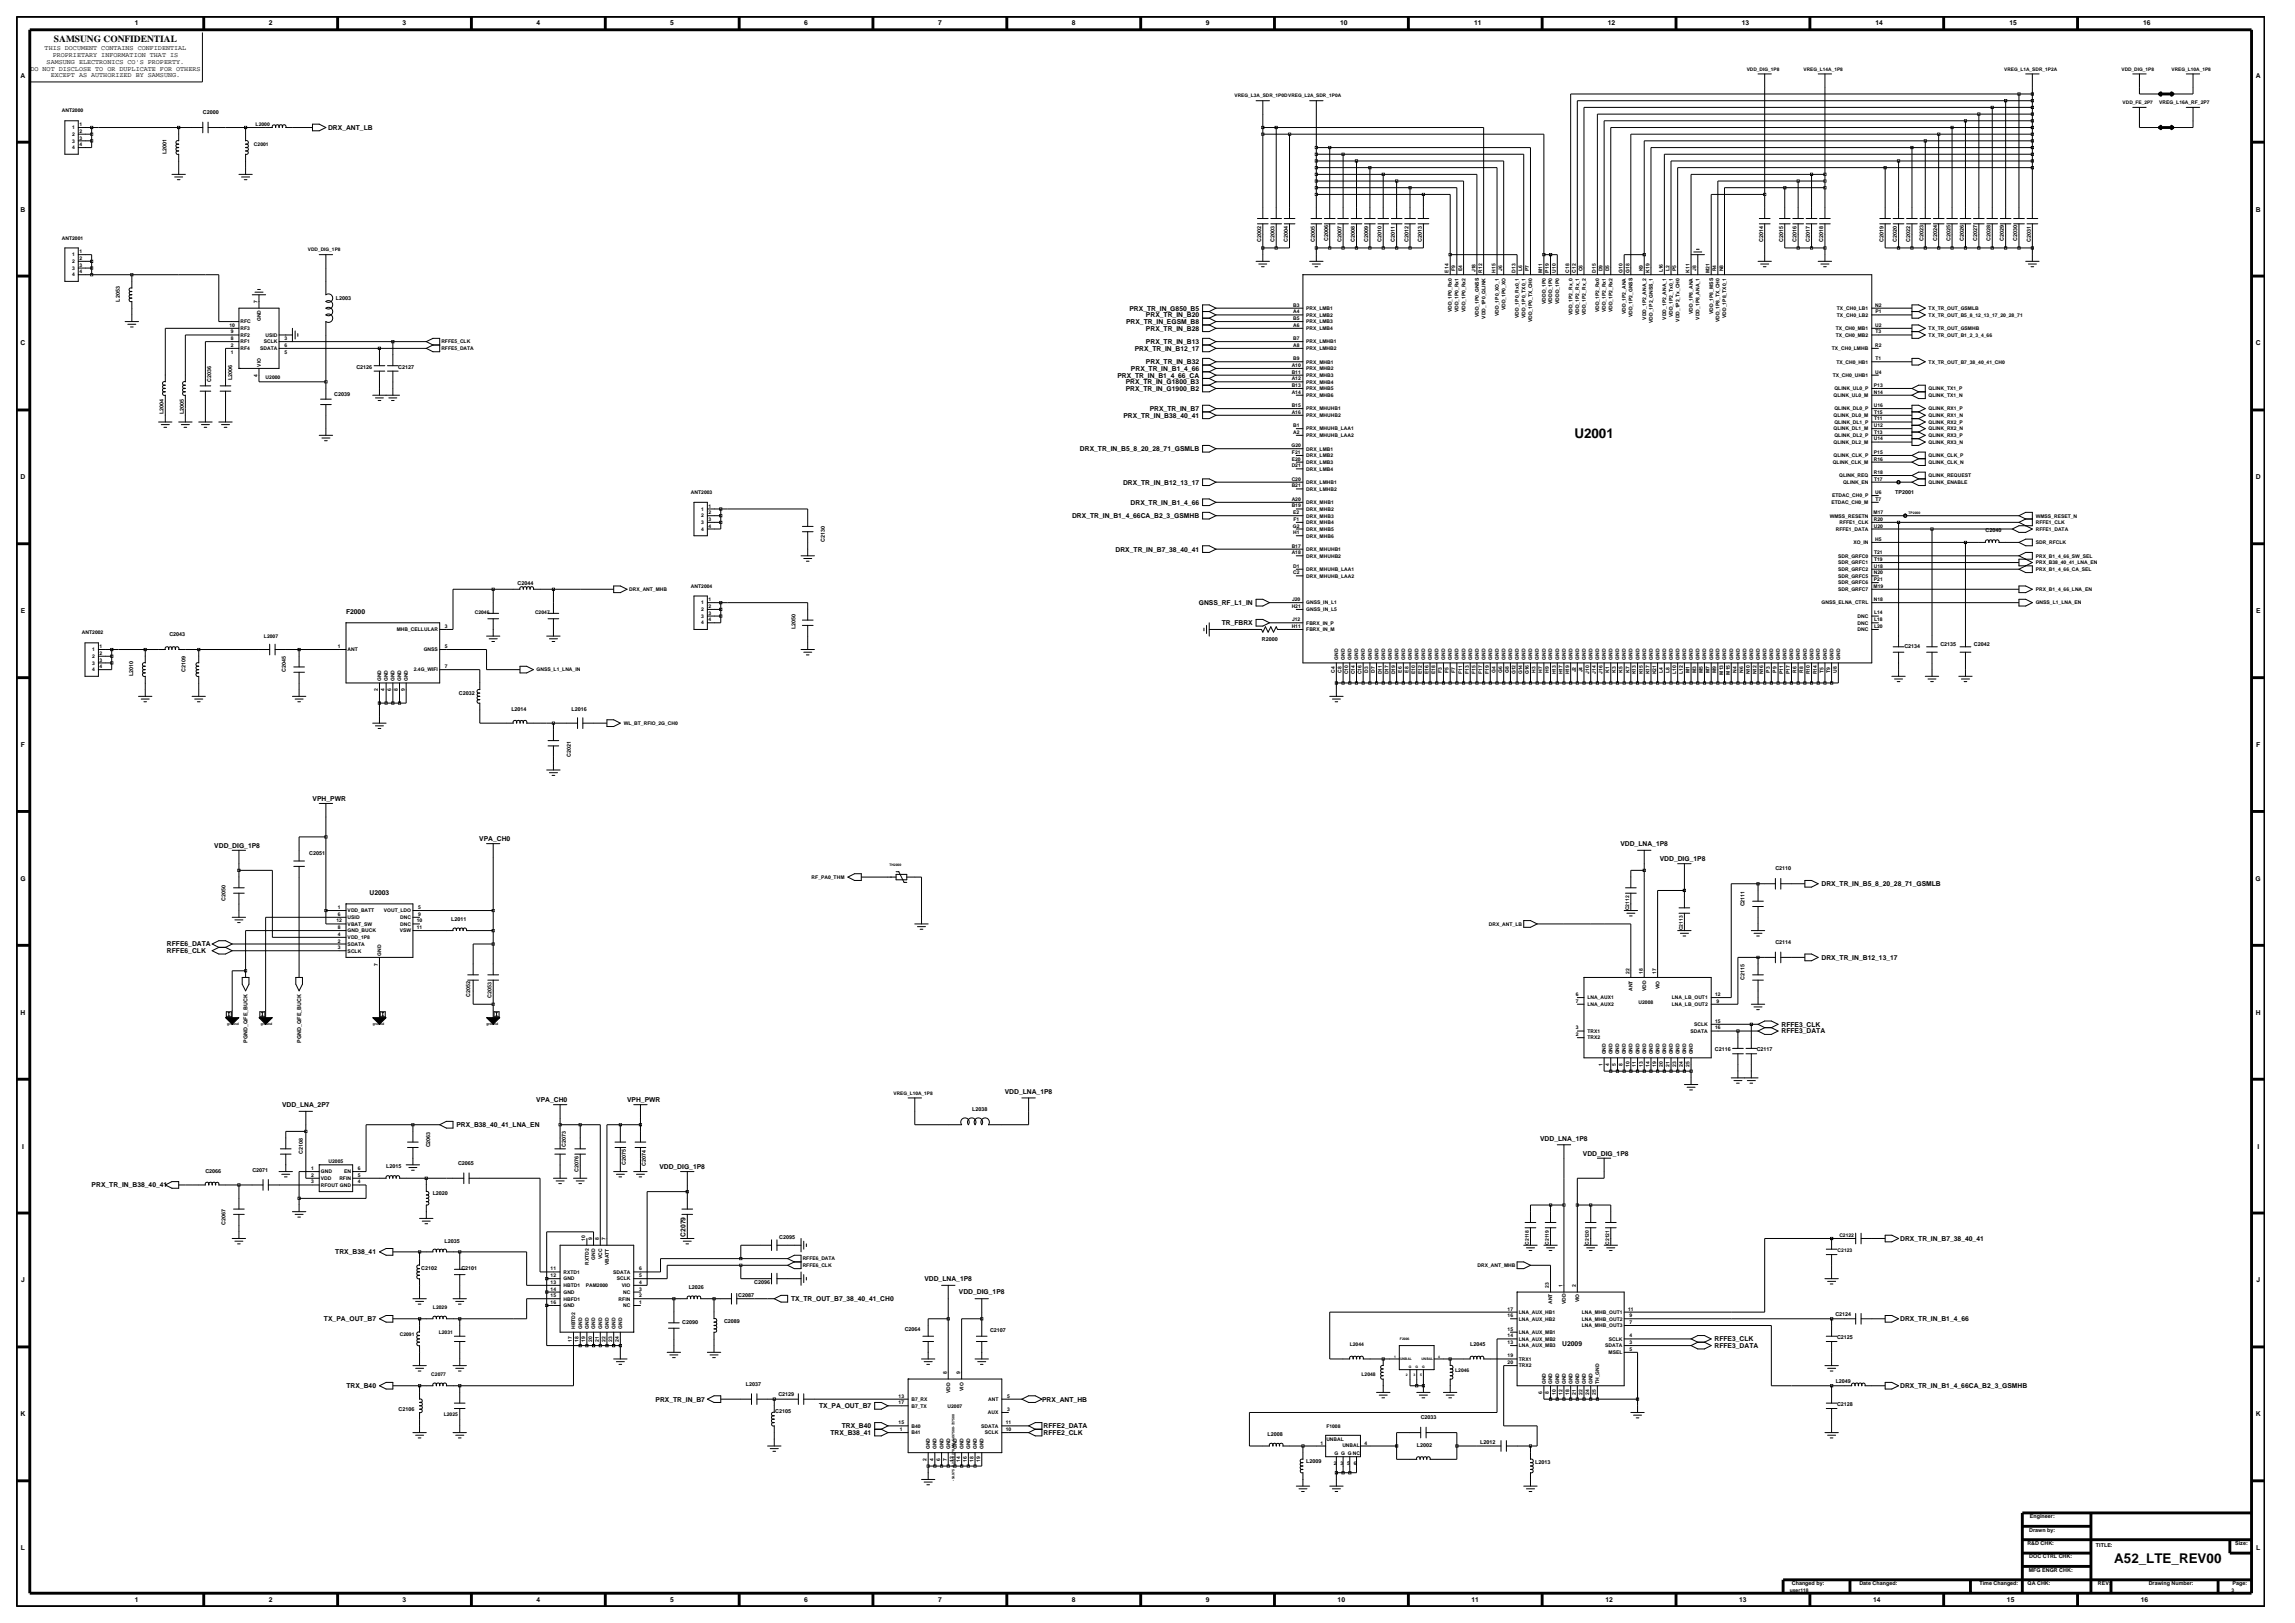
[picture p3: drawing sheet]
<svg xmlns="http://www.w3.org/2000/svg" width="420mm" height="297mm" viewBox="0 0 420 297" stroke-linecap="round" stroke-linejoin="round" font-family="sans-serif">
<defs><g id="words">
<g font-size="2.5">
<text x="288.1" y="80.2">U2001</text>
<text x="386.9" y="285.9">A52_LTE_REV00</text>
</g>
<text font-size="1.7" x="9.9" y="7.7">SAMSUNG CONFIDENTIAL</text>
<g font-size="1.2">
<text x="24.7" y="4.7">1</text>
<text x="49.2" y="4.7">2</text>
<text x="73.7" y="4.7">3</text>
<text x="98.2" y="4.7">4</text>
<text x="122.7" y="4.7">5</text>
<text x="147.2" y="4.7">6</text>
<text x="171.7" y="4.7">7</text>
<text x="196.2" y="4.7">8</text>
<text x="220.7" y="4.7">9</text>
<text x="245.3" y="4.7">10</text>
<text x="269.8" y="4.7">11</text>
<text x="294.3" y="4.7">12</text>
<text x="318.7" y="4.7">13</text>
<text x="343.2" y="4.7">14</text>
<text x="367.7" y="4.7">15</text>
<text x="392.2" y="4.7">16</text>
<text x="8.2" y="9.2">THIS DOCUMENT CONTAINS CONFIDENTIAL</text>
<text x="8.5" y="11.7">SAMSUNG ELECTRONICS CO'S PROPERTY.</text>
<text x="9.6" y="10.5">PROPRIETARY INFORMATION THAT IS</text>
<text x="3.8" y="14.2">A</text>
<text x="5.6" y="12.9">DO NOT DISCLOSE TO OR DUPLICATE FOR OTHERS</text>
<text x="9.3" y="14.1">EXCEPT AS AUTHORIZED BY SAMSUNG.</text>
<text x="412.8" y="14.2">A</text>
<text x="60" y="23.8">DRX_ANT_LB</text>
<text x="3.8" y="38.7">B</text>
<text x="412.8" y="38.7">B</text>
<text x="206.1" y="59.3">PRX_TR_IN_EGSM_B8</text>
<text x="206.7" y="56.8">PRX_TR_IN_G850_B5</text>
<text x="209.7" y="58.1">PRX_TR_IN_B20</text>
<text x="3.8" y="63.2">C</text>
<text x="207.7" y="64.2">PRX_TR_IN_B12_17</text>
<text x="209.7" y="63">PRX_TR_IN_B13</text>
<text x="209.7" y="60.5">PRX_TR_IN_B28</text>
<text x="412.8" y="63.2">C</text>
<text x="204.5" y="69.1">PRX_TR_IN_B1_4_66_CA</text>
<text x="206" y="70.3">PRX_TR_IN_G1800_B3</text>
<text x="206" y="71.5">PRX_TR_IN_G1900_B2</text>
<text x="207" y="67.9">PRX_TR_IN_B1_4_66</text>
<text x="209.7" y="66.6">PRX_TR_IN_B32</text>
<text x="205.6" y="76.4">PRX_TR_IN_B38_40_41</text>
<text x="210.4" y="75.2">PRX_TR_IN_B7</text>
<text x="197.6" y="82.6">DRX_TR_IN_B5_8_20_28_71_GSMLB</text>
<text x="3.8" y="87.7">D</text>
<text x="205.5" y="88.7">DRX_TR_IN_B12_13_17</text>
<text x="412.8" y="87.7">D</text>
<text x="196.2" y="94.8">DRX_TR_IN_B1_4_66CA_B2_3_GSMHB</text>
<text x="206.9" y="92.4">DRX_TR_IN_B1_4_66</text>
<text x="204.2" y="100.9">DRX_TR_IN_B7_38_40_41</text>
<text x="3.8" y="112.2">E</text>
<text x="63.3" y="112.4">F2000</text>
<text x="219.4" y="110.7">GNSS_RF_L1_IN</text>
<text x="412.9" y="112.2">E</text>
<text x="223.6" y="114.4">TR_FBRX</text>
<text x="3.8" y="136.7">F</text>
<text x="412.9" y="136.7">F</text>
<text x="57.2" y="146.5">VPH_PWR</text>
<text x="39.2" y="155.1">VDD_DIG_1P8</text>
<text x="87.7" y="153.9">VPA_CH0</text>
<text x="296.5" y="154.8">VDD_LNA_1P8</text>
<text x="3.7" y="161.2">G</text>
<text x="303.8" y="157.6">VDD_DIG_1P8</text>
<text x="412.8" y="161.2">G</text>
<text x="67.6" y="163.7">U2003</text>
<text x="333.4" y="162.2">DRX_TR_IN_B5_8_20_28_71_GSMLB</text>
<text x="30.6" y="173.2">RFFE6_DATA</text>
<text x="30.6" y="174.4">RFFE6_CLK</text>
<text x="333.4" y="175.6">DRX_TR_IN_B12_13_17</text>
<text x="3.8" y="185.7">H</text>
<text x="412.8" y="185.7">H</text>
<text x="326" y="187.9">RFFE3_CLK</text>
<text x="326" y="189.1">RFFE3_DATA</text>
<text x="51.6" y="202.6">VDD_LNA_2P7</text>
<text x="98.1" y="201.7">VPA_CH0</text>
<text x="114.8" y="201.7">VPH_PWR</text>
<text x="183.9" y="200.1">VDD_LNA_1P8</text>
<text x="83.5" y="206.3">PRX_B38_40_41_LNA_EN</text>
<text x="281.9" y="208.7">VDD_LNA_1P8</text>
<text x="4" y="210.2">I</text>
<text x="120.7" y="213.9">VDD_DIG_1P8</text>
<text x="289.7" y="211.5">VDD_DIG_1P8</text>
<text x="413.1" y="210.2">I</text>
<text x="16.8" y="217.3">PRX_TR_IN_B38_40_41</text>
<text x="125.5" y="226.3" transform="rotate(-90 125.5 226.3)">C2079</text>
<text x="347.8" y="227.1">DRX_TR_IN_B7_38_40_41</text>
<text x="61.3" y="229.5">TRX_B38_41</text>
<text x="3.9" y="234.7">J</text>
<text x="144.8" y="238.1">TX_TR_OUT_B7_38_40_41_CH0</text>
<text x="169.2" y="234.4">VDD_LNA_1P8</text>
<text x="175.5" y="236.9">VDD_DIG_1P8</text>
<text x="412.9" y="234.7">J</text>
<text x="59.3" y="241.8">TX_PA_OUT_B7</text>
<text x="313.8" y="245.4">RFFE3_CLK</text>
<text x="347.8" y="241.8">DRX_TR_IN_B1_4_66</text>
<text x="285.9" y="246.4">U2009</text>
<text x="313.8" y="246.7">RFFE3_DATA</text>
<text x="63.4" y="254">TRX_B40</text>
<text x="120" y="256.5">PRX_TR_IN_B7</text>
<text x="149.9" y="257.7">TX_PA_OUT_B7</text>
<text x="190.7" y="256.5">PRX_ANT_HB</text>
<text x="347.8" y="254">DRX_TR_IN_B1_4_66CA_B2_3_GSMHB</text>
<text x="3.8" y="259.2">K</text>
<text x="152" y="262.6">TRX_B38_41</text>
<text x="154" y="261.4">TRX_B40</text>
<text x="191" y="262.6">RFFE2_CLK</text>
<text x="191" y="261.4">RFFE2_DATA</text>
<text x="412.8" y="259.2">K</text>
<text x="3.8" y="283.7">L</text>
<text x="412.9" y="283.7">L</text>
<text x="24.7" y="293.2">1</text>
<text x="49.2" y="293.2">2</text>
<text x="73.7" y="293.2">3</text>
<text x="98.2" y="293.2">4</text>
<text x="122.7" y="293.2">5</text>
<text x="147.2" y="293.2">6</text>
<text x="171.7" y="293.2">7</text>
<text x="196.2" y="293.2">8</text>
<text x="220.7" y="293.2">9</text>
<text x="244.8" y="293.2">10</text>
<text x="269.3" y="293.2">11</text>
<text x="293.8" y="293.2">12</text>
<text x="318.3" y="293.2">13</text>
<text x="342.8" y="293.2">14</text>
<text x="367.3" y="293.2">15</text>
<text x="391.8" y="293.2">16</text>
</g>
<g font-size="1">
<text x="37.1" y="20.9">C2000</text>
<text x="30.5" y="28.2" transform="rotate(-90 30.5 28.2)">L2001</text>
<text x="230.8" y="44.3" transform="rotate(-90 230.8 44.3)">C2002</text>
<text x="233.2" y="44.3" transform="rotate(-90 233.2 44.3)">C2003</text>
<text x="235.7" y="44.3" transform="rotate(-90 235.7 44.3)">C2004</text>
<text x="240.6" y="44.3" transform="rotate(-90 240.6 44.3)">C2005</text>
<text x="243" y="44.2" transform="rotate(-90 243 44.2)">C2006</text>
<text x="245.5" y="44.3" transform="rotate(-90 245.5 44.3)">C2007</text>
<text x="247.9" y="44.3" transform="rotate(-90 247.9 44.3)">C2008</text>
<text x="250.4" y="44.3" transform="rotate(-90 250.4 44.3)">C2009</text>
<text x="252.8" y="44.3" transform="rotate(-90 252.8 44.3)">C2010</text>
<text x="255.3" y="44.3" transform="rotate(-90 255.3 44.3)">C2011</text>
<text x="257.7" y="44.3" transform="rotate(-90 257.7 44.3)">C2012</text>
<text x="260.2" y="44.3" transform="rotate(-90 260.2 44.3)">C2013</text>
<text x="322.7" y="44.3" transform="rotate(-90 322.7 44.3)">C2014</text>
<text x="326.3" y="44.3" transform="rotate(-90 326.3 44.3)">C2015</text>
<text x="328.8" y="44.3" transform="rotate(-90 328.8 44.3)">C2016</text>
<text x="331.2" y="44.3" transform="rotate(-90 331.2 44.3)">C2017</text>
<text x="333.7" y="44.3" transform="rotate(-90 333.7 44.3)">C2018</text>
<text x="344.7" y="44.3" transform="rotate(-90 344.7 44.3)">C2019</text>
<text x="347.1" y="44.3" transform="rotate(-90 347.1 44.3)">C2020</text>
<text x="349.6" y="44.3" transform="rotate(-90 349.6 44.3)">C2022</text>
<text x="352" y="44.2" transform="rotate(-90 352 44.2)">C2023</text>
<text x="354.5" y="44.2" transform="rotate(-90 354.5 44.2)">C2024</text>
<text x="356.9" y="44.2" transform="rotate(-90 356.9 44.2)">C2025</text>
<text x="359.4" y="44.2" transform="rotate(-90 359.4 44.2)">C2026</text>
<text x="361.8" y="44.2" transform="rotate(-90 361.8 44.2)">C2027</text>
<text x="364.3" y="44.2" transform="rotate(-90 364.3 44.2)">C2028</text>
<text x="366.7" y="44.2" transform="rotate(-90 366.7 44.2)">C2029</text>
<text x="369.2" y="44.2" transform="rotate(-90 369.2 44.2)">C2030</text>
<text x="371.6" y="44.3" transform="rotate(-90 371.6 44.3)">C2031</text>
<text x="21.9" y="55.2" transform="rotate(-90 21.9 55.2)">L2053</text>
<text x="61.4" y="54.9">L2003</text>
<text x="38.6" y="69.9" transform="rotate(-90 38.6 69.9)">C2036</text>
<text x="42.5" y="69.6" transform="rotate(-90 42.5 69.6)">L2006</text>
<text x="65.2" y="67.5">C2126</text>
<text x="72.9" y="67.5">C2127</text>
<text x="29.9" y="75.7" transform="rotate(-90 29.9 75.7)">L2004</text>
<text x="33.6" y="75.7" transform="rotate(-90 33.6 75.7)">L2005</text>
<text x="61.2" y="72.4">C2039</text>
<text x="346.8" y="90.4">TP2001</text>
<text x="151" y="99.2" transform="rotate(-90 151 99.2)">C2130</text>
<text x="363.4" y="97.3">C2040</text>
<text x="94.7" y="107">C2044</text>
<text x="31" y="116.4">C2043</text>
<text x="145.6" y="115.2" transform="rotate(-90 145.6 115.2)">L2050</text>
<text x="230.9" y="117.3">R2000</text>
<text x="348.5" y="118.6">C2134</text>
<text x="355.1" y="118.3">C2135</text>
<text x="361.2" y="118.3">C2042</text>
<text x="24.4" y="123.8" transform="rotate(-90 24.4 123.8)">L2010</text>
<text x="33.9" y="123" transform="rotate(-90 33.9 123)">C2109</text>
<text x="52.3" y="123" transform="rotate(-90 52.3 123)">C2045</text>
<text x="84" y="127.2">C2032</text>
<text x="93.6" y="130.1">L2014</text>
<text x="104.6" y="130.1">L2016</text>
<text x="104.4" y="138.4" transform="rotate(-90 104.4 138.4)">C2021</text>
<text x="56.6" y="156.5">C2051</text>
<text x="324.9" y="159.3">C2110</text>
<text x="41.3" y="164.8" transform="rotate(-90 41.3 164.8)">C2050</text>
<text x="319.3" y="165.9" transform="rotate(-90 319.3 165.9)">C2111</text>
<text x="82.6" y="168.5">L2011</text>
<text x="324.9" y="172.7">C2114</text>
<text x="319.3" y="179.4" transform="rotate(-90 319.3 179.4)">C2115</text>
<text x="86.1" y="182.4" transform="rotate(-90 86.1 182.4)">C2052</text>
<text x="90" y="182.5" transform="rotate(-90 90 182.5)">C2053</text>
<text x="45.3" y="190.8" transform="rotate(-90 45.3 190.8)">PGND_QFE_BUCK</text>
<text x="55.1" y="190.8" transform="rotate(-90 55.1 190.8)">PGND_QFE_BUCK</text>
<text x="313.8" y="192.4">C2116</text>
<text x="321.5" y="192.4">C2117</text>
<text x="177.9" y="203.2">L2038</text>
<text x="78.7" y="210" transform="rotate(-90 78.7 210)">C2063</text>
<text x="103.5" y="209.9" transform="rotate(-90 103.5 209.9)">C2073</text>
<text x="37.6" y="214.7">C2066</text>
<text x="46.2" y="214.4">C2071</text>
<text x="55.4" y="211.2" transform="rotate(-90 55.4 211.2)">C2108</text>
<text x="70.7" y="213.8">L2015</text>
<text x="83.8" y="213.3">C2065</text>
<text x="105.9" y="214.4" transform="rotate(-90 105.9 214.4)">C2076</text>
<text x="114.6" y="213.1" transform="rotate(-90 114.6 213.1)">C2075</text>
<text x="118.2" y="213.3" transform="rotate(-90 118.2 213.3)">C2074</text>
<text x="79.2" y="218.7">L2020</text>
<text x="41.3" y="224.2" transform="rotate(-90 41.3 224.2)">C2067</text>
<text x="81.3" y="227.5">L2035</text>
<text x="142.6" y="226.7">C2095</text>
<text x="77.1" y="232.4">C2102</text>
<text x="84.4" y="232.4">C2101</text>
<text x="126" y="235.8">L2026</text>
<text x="135.1" y="237.3">C2087</text>
<text x="138" y="235">C2096</text>
<text x="124.8" y="242.2">C2090</text>
<text x="132.5" y="242">C2089</text>
<text x="165.6" y="243.6">C2064</text>
<text x="181.2" y="243.8">C2107</text>
<text x="335.9" y="240.8">C2124</text>
<text x="336.2" y="245">C2125</text>
<text x="269.1" y="246.2">L2045</text>
<text x="136.5" y="253.7">L2037</text>
<text x="142.5" y="255.5">C2129</text>
<text x="335.9" y="253">L2049</text>
<text x="336.2" y="257.3">C2128</text>
<text x="73" y="258.2">C2106</text>
<text x="141.9" y="258.6">C2105</text>
<text x="232" y="262.7">L2008</text>
<text x="260" y="259.7">C2033</text>
<text x="239.1" y="267.7">L2009</text>
<text x="259.3" y="264.8">L2002</text>
<text x="270.9" y="264.3">L2012</text>
<text x="281" y="268">L2013</text>
<text x="371.4" y="280.2">Drawn by:</text>
<text x="371.5" y="277.8">Engineer:</text>
<text x="371" y="282.7">R&amp;D CHK:</text>
<text x="371.3" y="287.6">MFG ENGR CHK:</text>
<text x="371.4" y="285.2">DOC CTRL CHK:</text>
<text x="383.6" y="283">TITLE:</text>
<text x="409.1" y="282.7">Size:</text>
<text x="327.9" y="290.1">Changed by:</text>
<text x="340.3" y="290.1">Date Changed:</text>
<text x="362.2" y="290.1">Time Changed:</text>
<text x="371.1" y="290.1">QA CHK:</text>
<text x="383.9" y="290.1">REV:</text>
<text x="393.2" y="290.1">Drawing Number:</text>
<text x="408.6" y="290.1">Page:</text>
</g>
<g font-size=".9">
<text x="225.9" y="17.8">VREG_L3A_SDR_1P0DVREG_L2A_SDR_1P0A</text>
<text x="319.7" y="12.9">VDD_DIG_1P8</text>
<text x="330.1" y="12.9">VREG_L14A_1P8</text>
<text x="366.8" y="12.9">VREG_L1A_SDR_1P2A</text>
<text x="388.2" y="12.9">VDD_DIG_1P8</text>
<text x="397.4" y="12.9">VREG_L10A_1P8</text>
<text x="11.3" y="20.6">ANT2000</text>
<text x="13.2" y="23.6">1</text>
<text x="14.6" y="23.1">1</text>
<text x="46.8" y="23">L2000</text>
<text x="388.5" y="19">VDD_FE_2P7</text>
<text x="395.2" y="19.1">VREG_L16A_RF_2P7</text>
<text x="13.2" y="24.9">2</text>
<text x="13.2" y="26.1">3</text>
<text x="13.2" y="27.3">4</text>
<text x="14.6" y="24.3">2</text>
<text x="14.6" y="25.5">3</text>
<text x="14.6" y="26.8">4</text>
<text x="46.5" y="26.7">C2001</text>
<text x="11.3" y="43.9">ANT2001</text>
<text x="13.2" y="46.9">1</text>
<text x="14.6" y="46.4">1</text>
<text x="14.6" y="47.6">2</text>
<text x="56.3" y="46">VDD_DIG_1P8</text>
<text x="13.2" y="48.1">2</text>
<text x="13.2" y="49.4">3</text>
<text x="13.2" y="50.6">4</text>
<text x="14.6" y="48.8">3</text>
<text x="14.6" y="50">4</text>
<text x="265.1" y="49.9" transform="rotate(-90 265.1 49.9)">E14</text>
<text x="266.3" y="49.6" transform="rotate(-90 266.3 49.6)">F9</text>
<text x="267.6" y="49.6" transform="rotate(-90 267.6 49.6)">E4</text>
<text x="270" y="49.8" transform="rotate(-90 270 49.8)">J18</text>
<text x="271.2" y="49.9" transform="rotate(-90 271.2 49.9)">R12</text>
<text x="273.7" y="49.9" transform="rotate(-90 273.7 49.9)">H15</text>
<text x="274.9" y="49.6" transform="rotate(-90 274.9 49.6)">J6</text>
<text x="277.3" y="49.9" transform="rotate(-90 277.3 49.9)">D13</text>
<text x="278.6" y="49.6" transform="rotate(-90 278.6 49.6)">L6</text>
<text x="279.8" y="49.6" transform="rotate(-90 279.8 49.6)">P7</text>
<text x="282.3" y="49.9" transform="rotate(-90 282.3 49.9)">M11</text>
<text x="283.5" y="49.9" transform="rotate(-90 283.5 49.9)">P19</text>
<text x="284.7" y="49.9" transform="rotate(-90 284.7 49.9)">U10</text>
<text x="287.2" y="49.9" transform="rotate(-90 287.2 49.9)">C18</text>
<text x="288.4" y="49.9" transform="rotate(-90 288.4 49.9)">C12</text>
<text x="289.6" y="49.6" transform="rotate(-90 289.6 49.6)">C6</text>
<text x="292.1" y="49.9" transform="rotate(-90 292.1 49.9)">D15</text>
<text x="293.3" y="49.6" transform="rotate(-90 293.3 49.6)">D9</text>
<text x="294.5" y="49.6" transform="rotate(-90 294.5 49.6)">D5</text>
<text x="296.9" y="49.9" transform="rotate(-90 296.9 49.9)">G10</text>
<text x="298.2" y="49.9" transform="rotate(-90 298.2 49.9)">G18</text>
<text x="300.6" y="49.6" transform="rotate(-90 300.6 49.6)">K9</text>
<text x="301.8" y="49.9" transform="rotate(-90 301.8 49.9)">K19</text>
<text x="304.3" y="49.8" transform="rotate(-90 304.3 49.8)">L16</text>
<text x="305.5" y="49.6" transform="rotate(-90 305.5 49.6)">L2</text>
<text x="306.8" y="49.6" transform="rotate(-90 306.8 49.6)">P5</text>
<text x="309.2" y="49.9" transform="rotate(-90 309.2 49.9)">K11</text>
<text x="310.4" y="49.6" transform="rotate(-90 310.4 49.6)">J8</text>
<text x="312.9" y="49.9" transform="rotate(-90 312.9 49.9)">M21</text>
<text x="314.1" y="49.6" transform="rotate(-90 314.1 49.6)">R4</text>
<text x="315.3" y="49.6" transform="rotate(-90 315.3 49.6)">N8</text>
<text x="42" y="59.8">10</text>
<text x="44" y="59.2">RFC</text>
<text x="47.1" y="55.4" transform="rotate(-90 47.1 55.4)">7</text>
<text x="47.7" y="58.7" transform="rotate(-90 47.7 58.7)">GND</text>
<text x="236.6" y="56.1">B3</text>
<text x="236.6" y="58.6">B5</text>
<text x="236.6" y="57.3">A4</text>
<text x="236.6" y="59.8">A6</text>
<text x="239.1" y="56.7">PRX_LMB1</text>
<text x="239.1" y="59.2">PRX_LMB3</text>
<text x="239.1" y="58">PRX_LMB2</text>
<text x="265.7" y="57.2" transform="rotate(-90 265.7 57.2)">VDD_1P0_Rx0</text>
<text x="266.9" y="57.2" transform="rotate(-90 266.9 57.2)">VDD_1P0_Rx1</text>
<text x="268.2" y="57.2" transform="rotate(-90 268.2 57.2)">VDD_1P0_Rx2</text>
<text x="270.6" y="58.1" transform="rotate(-90 270.6 58.1)">VDD_1P0_GNSS</text>
<text x="271.8" y="58.3" transform="rotate(-90 271.8 58.3)">VDD_1P0_QLINK</text>
<text x="274.3" y="57.8" transform="rotate(-90 274.3 57.8)">VDD_1P0_XO_1</text>
<text x="275.5" y="56.8" transform="rotate(-90 275.5 56.8)">VDD_1P0_XO</text>
<text x="278" y="58.2" transform="rotate(-90 278 58.2)">VDD_1P0_Rx0_1</text>
<text x="279.2" y="58.2" transform="rotate(-90 279.2 58.2)">VDD_1P0_TX0_1</text>
<text x="280.4" y="59" transform="rotate(-90 280.4 59)">VDD_1P0_TX_CH0</text>
<text x="282.9" y="55.6" transform="rotate(-90 282.9 55.6)">VDDD_1P0</text>
<text x="284.1" y="55.6" transform="rotate(-90 284.1 55.6)">VDDD_1P0</text>
<text x="285.3" y="55.6" transform="rotate(-90 285.3 55.6)">VDDD_1P0</text>
<text x="287.8" y="57.7" transform="rotate(-90 287.8 57.7)">VDD_1P2_Rx_0</text>
<text x="289" y="57.7" transform="rotate(-90 289 57.7)">VDD_1P2_Rx_1</text>
<text x="290.2" y="57.7" transform="rotate(-90 290.2 57.7)">VDD_1P2_Rx_2</text>
<text x="292.7" y="57.2" transform="rotate(-90 292.7 57.2)">VDD_1P2_Rx0</text>
<text x="293.9" y="57.2" transform="rotate(-90 293.9 57.2)">VDD_1P2_Rx1</text>
<text x="295.1" y="57.2" transform="rotate(-90 295.1 57.2)">VDD_1P2_Rx2</text>
<text x="297.6" y="57.5" transform="rotate(-90 297.6 57.5)">VDD_1P2_ANA</text>
<text x="298.8" y="58.1" transform="rotate(-90 298.8 58.1)">VDD_1P2_GNSS</text>
<text x="301.2" y="58.5" transform="rotate(-90 301.2 58.5)">VDD_1P2_ANA_2</text>
<text x="302.5" y="59.1" transform="rotate(-90 302.5 59.1)">VDD_1P2_GNSS_1</text>
<text x="304.9" y="58.5" transform="rotate(-90 304.9 58.5)">VDD_1P2_ANA_1</text>
<text x="306.1" y="58.1" transform="rotate(-90 306.1 58.1)">VDD_1P2_Tx0_1</text>
<text x="307.4" y="58.9" transform="rotate(-90 307.4 58.9)">VDD_1P2_Tx_CH0</text>
<text x="309.8" y="57.5" transform="rotate(-90 309.8 57.5)">VDD_1P8_ANA</text>
<text x="311" y="58.5" transform="rotate(-90 311 58.5)">VDD_1P8_ANA_1</text>
<text x="313.5" y="57.5" transform="rotate(-90 313.5 57.5)">VDD_1P8_MSS</text>
<text x="314.7" y="59" transform="rotate(-90 314.7 59)">VDD_1P8_TX_CH0</text>
<text x="315.9" y="58.2" transform="rotate(-90 315.9 58.2)">VDD_1P8_TX0_1</text>
<text x="336.2" y="56.7">TX_CH0_LB1</text>
<text x="336.2" y="58">TX_CH0_LB2</text>
<text x="343.2" y="59.8">U2</text>
<text x="343.2" y="56.1">N2</text>
<text x="343.2" y="57.3">P1</text>
<text x="353" y="56.7">TX_TR_OUT_GSMLB</text>
<text x="353" y="58">TX_TR_OUT_B5_8_12_13_17_20_28_71</text>
<text x="42.2" y="62.2">8</text>
<text x="42.2" y="61">9</text>
<text x="42.2" y="64.7">1</text>
<text x="42.2" y="63.5">2</text>
<text x="44" y="61.6">RF2</text>
<text x="44" y="60.4">RF3</text>
<text x="44" y="64.1">RF4</text>
<text x="44" y="62.8">RF1</text>
<text x="47.6" y="64.1">SDATA</text>
<text x="48.3" y="62.8">SCLK</text>
<text x="48.6" y="61.6">USID</text>
<text x="52" y="63.5">6</text>
<text x="52" y="62.2">3</text>
<text x="52" y="64.7">5</text>
<text x="80.8" y="64.1">RFFE5_DATA</text>
<text x="80.8" y="62.8">RFFE5_CLK</text>
<text x="236.6" y="62.2">B7</text>
<text x="236.6" y="65.9">B9</text>
<text x="236.6" y="63.5">A8</text>
<text x="239.1" y="62.8">PRX_LMHB1</text>
<text x="239.1" y="60.4">PRX_LMB4</text>
<text x="239.1" y="64.1">PRX_LMHB2</text>
<text x="335.3" y="64.1">TX_CH0_LMHB</text>
<text x="336" y="60.4">TX_CH0_MB1</text>
<text x="336" y="61.6">TX_CH0_MB2</text>
<text x="343.2" y="63.5">R2</text>
<text x="343.2" y="61">T3</text>
<text x="343.2" y="65.9">T1</text>
<text x="353" y="60.4">TX_TR_OUT_GSMHB</text>
<text x="353" y="61.6">TX_TR_OUT_B1_2_3_4_66</text>
<text x="47.1" y="68.9" transform="rotate(-90 47.1 68.9)">4</text>
<text x="47.7" y="67.1" transform="rotate(-90 47.7 67.1)">VIO</text>
<text x="48.6" y="69.3">U2000</text>
<text x="236.4" y="68.4">B11</text>
<text x="236.4" y="70.8">B13</text>
<text x="236.4" y="67.1">A10</text>
<text x="236.4" y="69.6">A12</text>
<text x="239.1" y="66.5">PRX_MHB1</text>
<text x="239.1" y="69">PRX_MHB3</text>
<text x="239.1" y="71.4">PRX_MHB5</text>
<text x="239.1" y="67.7">PRX_MHB2</text>
<text x="239.1" y="70.2">PRX_MHB4</text>
<text x="335.4" y="69">TX_CH0_UHB1</text>
<text x="335.7" y="71.4">QLINK_UL0_P</text>
<text x="336.1" y="66.5">TX_CH0_HB1</text>
<text x="342.9" y="70.8">P13</text>
<text x="343.2" y="68.4">U4</text>
<text x="353" y="66.5">TX_TR_OUT_B7_38_40_41_CH0</text>
<text x="353" y="71.4">QLINK_TX1_P</text>
<text x="236.4" y="74.5">B15</text>
<text x="236.4" y="75.7">A16</text>
<text x="236.4" y="72">A14</text>
<text x="239.1" y="75.1">PRX_MHUHB1</text>
<text x="239.1" y="76.3">PRX_MHUHB2</text>
<text x="239.1" y="72.6">PRX_MHB6</text>
<text x="335.6" y="76.3">QLINK_DL0_M</text>
<text x="335.6" y="72.6">QLINK_UL0_M</text>
<text x="335.7" y="75.1">QLINK_DL0_P</text>
<text x="335.7" y="77.6">QLINK_DL1_P</text>
<text x="342.9" y="74.5">U16</text>
<text x="342.9" y="72">N14</text>
<text x="343" y="76.9">T11</text>
<text x="343" y="75.7">T15</text>
<text x="353" y="72.6">QLINK_TX1_N</text>
<text x="353" y="75.1">QLINK_RX1_P</text>
<text x="353" y="76.3">QLINK_RX1_N</text>
<text x="353" y="77.6">QLINK_RX2_P</text>
<text x="236.4" y="81.8">G20</text>
<text x="236.4" y="83.1">F21</text>
<text x="236.6" y="79.4">A2</text>
<text x="236.6" y="78.2">B1</text>
<text x="239.1" y="82.4">DRX_LMB1</text>
<text x="239.1" y="83.7">DRX_LMB2</text>
<text x="239.1" y="80">PRX_MHUHB_LAA2</text>
<text x="239.1" y="78.8">PRX_MHUHB_LAA1</text>
<text x="335.6" y="78.8">QLINK_DL1_M</text>
<text x="335.6" y="81.2">QLINK_DL2_M</text>
<text x="335.6" y="83.7">QLINK_CLK_P</text>
<text x="335.7" y="80">QLINK_DL2_P</text>
<text x="342.9" y="78.2">U12</text>
<text x="342.9" y="80.6">U14</text>
<text x="342.9" y="83.1">P15</text>
<text x="343" y="79.4">T13</text>
<text x="353" y="78.8">QLINK_RX2_N</text>
<text x="353" y="80">QLINK_RX3_P</text>
<text x="353" y="81.2">QLINK_RX3_N</text>
<text x="353" y="83.7">QLINK_CLK_P</text>
<text x="236.4" y="85.5">D21</text>
<text x="236.4" y="88">C20</text>
<text x="236.4" y="89.2">B21</text>
<text x="236.4" y="84.3">E20</text>
<text x="239.1" y="84.9">DRX_LMB3</text>
<text x="239.1" y="86.1">DRX_LMB4</text>
<text x="239.1" y="88.6">DRX_LMHB1</text>
<text x="239.1" y="89.8">DRX_LMHB2</text>
<text x="335.4" y="84.9">QLINK_CLK_M</text>
<text x="336.6" y="87.3">QLINK_REQ</text>
<text x="337.3" y="88.6">QLINK_EN</text>
<text x="342.9" y="84.3">R16</text>
<text x="342.9" y="86.7">R18</text>
<text x="343" y="88">T17</text>
<text x="353" y="84.9">QLINK_CLK_N</text>
<text x="353" y="87.3">QLINK_REQUEST</text>
<text x="353" y="88.6">QLINK_ENABLE</text>
<text x="126.4" y="90.4">ANT2003</text>
<text x="128.3" y="93.5">1</text>
<text x="128.3" y="94.7">2</text>
<text x="128.3" y="95.9">3</text>
<text x="129.7" y="92.9">1</text>
<text x="129.7" y="94.1">2</text>
<text x="129.7" y="95.3">3</text>
<text x="236.4" y="92.8">B19</text>
<text x="236.4" y="91.6">A20</text>
<text x="236.7" y="94.1">E2</text>
<text x="236.7" y="95.3">F1</text>
<text x="239.1" y="95.9">DRX_MHB4</text>
<text x="239.1" y="94.7">DRX_MHB3</text>
<text x="239.1" y="93.5">DRX_MHB2</text>
<text x="239.1" y="92.2">DRX_MHB1</text>
<text x="334.8" y="94.7">WMSS_RESETN</text>
<text x="335.2" y="92.2">ETDAC_CH0_M</text>
<text x="335.3" y="91">ETDAC_CH0_P</text>
<text x="336.6" y="95.9">RFFE1_CLK</text>
<text x="342.9" y="94.1">M17</text>
<text x="342.9" y="95.3">R20</text>
<text x="343.2" y="90.4">U6</text>
<text x="343.2" y="91.6">T7</text>
<text x="372.6" y="95.9">RFFE1_CLK</text>
<text x="372.6" y="94.7">WMSS_RESET_N</text>
<text x="128.3" y="97.1">4</text>
<text x="129.7" y="96.6">4</text>
<text x="236.4" y="100.2">B17</text>
<text x="236.4" y="101.4">A18</text>
<text x="236.6" y="96.5">G2</text>
<text x="236.6" y="97.7">H1</text>
<text x="239.1" y="97.1">DRX_MHB5</text>
<text x="239.1" y="98.4">DRX_MHB6</text>
<text x="239.1" y="100.8">DRX_MHUHB1</text>
<text x="336" y="97.1">RFFE1_DATA</text>
<text x="339.2" y="99.6">XO_IN</text>
<text x="342.9" y="96.5">U20</text>
<text x="343" y="101.4">T21</text>
<text x="343.2" y="99">H5</text>
<text x="372.6" y="97.1">RFFE1_DATA</text>
<text x="372.6" y="99.6">SDR_RFCLK</text>
<text x="126.4" y="107.5">ANT2004</text>
<text x="236.6" y="103.9">D1</text>
<text x="236.6" y="105.1">C2</text>
<text x="239.1" y="104.5">DRX_MHUHB_LAA1</text>
<text x="239.1" y="105.7">DRX_MHUHB_LAA2</text>
<text x="239.1" y="102">DRX_MHUHB2</text>
<text x="336.4" y="104.5">SDR_GRFC2</text>
<text x="336.4" y="102">SDR_GRFC0</text>
<text x="336.4" y="103.3">SDR_GRFC1</text>
<text x="336.4" y="106.9">SDR_GRFC6</text>
<text x="336.4" y="105.7">SDR_GRFC5</text>
<text x="342.9" y="107.6">M19</text>
<text x="342.9" y="103.9">U18</text>
<text x="342.9" y="105.1">N20</text>
<text x="342.9" y="106.3">P21</text>
<text x="343" y="102.7">T19</text>
<text x="372.6" y="103.3">PRX_B38_40_41_LNA_EN</text>
<text x="372.6" y="102">PRX_B1_4_66_SW_SEL</text>
<text x="372.6" y="104.5">PRX_B1_4_66_CA_SEL</text>
<text x="86.9" y="112.4">C2046</text>
<text x="97.9" y="112.4">C2047</text>
<text x="115.2" y="108.2">DRX_ANT_MHB</text>
<text x="128.3" y="110.6">1</text>
<text x="128.3" y="111.8">2</text>
<text x="128.3" y="113">3</text>
<text x="129.7" y="110">1</text>
<text x="129.7" y="111.3">2</text>
<text x="129.7" y="112.5">3</text>
<text x="129.7" y="113.7">4</text>
<text x="236.4" y="111.2">H21</text>
<text x="236.5" y="113.7">J12</text>
<text x="236.5" y="110">J20</text>
<text x="239.1" y="110.6">GNSS_IN_L1</text>
<text x="239.1" y="111.8">GNSS_IN_L5</text>
<text x="333.4" y="110.6">GNSS_ELNA_CTRL</text>
<text x="336.4" y="108.2">SDR_GRFC7</text>
<text x="339.9" y="113.1">DNC</text>
<text x="342.9" y="110">N18</text>
<text x="343" y="112.4">L14</text>
<text x="343" y="113.7">L18</text>
<text x="372.6" y="108.2">PRX_B1_4_66_LNA_EN</text>
<text x="372.6" y="110.6">GNSS_L1_LNA_EN</text>
<text x="15" y="116.1">ANT2002</text>
<text x="16.9" y="119.2">1</text>
<text x="18.2" y="118.6">1</text>
<text x="18.2" y="119.8">2</text>
<text x="48.3" y="116.7">L2007</text>
<text x="61.8" y="118.6">1</text>
<text x="63.6" y="119.2">ANT</text>
<text x="72.6" y="115.5">MHB_CELLULAR</text>
<text x="77.6" y="119.2">GNSS</text>
<text x="81.4" y="118.6">5</text>
<text x="81.4" y="114.9">3</text>
<text x="128.3" y="114.3">4</text>
<text x="236.4" y="114.9">H11</text>
<text x="239.1" y="114.3">FBRX_IN_P</text>
<text x="239.1" y="115.5">FBRX_IN_M</text>
<text x="339.9" y="114.3">DNC</text>
<text x="339.9" y="115.5">DNC</text>
<text x="343" y="114.9">L20</text>
<text x="16.9" y="122.8">4</text>
<text x="16.9" y="120.4">2</text>
<text x="16.9" y="121.6">3</text>
<text x="18.2" y="121.1">3</text>
<text x="18.2" y="122.3">4</text>
<text x="69.8" y="124.7" transform="rotate(-90 69.8 124.7)">GND</text>
<text x="71" y="124.7" transform="rotate(-90 71 124.7)">GND</text>
<text x="72.2" y="124.7" transform="rotate(-90 72.2 124.7)">GND</text>
<text x="73.4" y="124.7" transform="rotate(-90 73.4 124.7)">GND</text>
<text x="74.7" y="124.7" transform="rotate(-90 74.7 124.7)">GND</text>
<text x="75.7" y="122.9">2.4G_WIFI</text>
<text x="81.4" y="122.2">7</text>
<text x="98.2" y="122.9">GNSS_L1_LNA_IN</text>
<text x="244.3" y="123.1" transform="rotate(-90 244.3 123.1)">C4</text>
<text x="244.9" y="120.7" transform="rotate(-90 244.9 120.7)">GND</text>
<text x="245.5" y="123.1" transform="rotate(-90 245.5 123.1)">C8</text>
<text x="246.1" y="120.7" transform="rotate(-90 246.1 120.7)">GND</text>
<text x="246.7" y="123.4" transform="rotate(-90 246.7 123.4)">C10</text>
<text x="247.3" y="120.7" transform="rotate(-90 247.3 120.7)">GND</text>
<text x="248" y="123.4" transform="rotate(-90 248 123.4)">C14</text>
<text x="248.6" y="120.7" transform="rotate(-90 248.6 120.7)">GND</text>
<text x="249.2" y="123.4" transform="rotate(-90 249.2 123.4)">C16</text>
<text x="249.8" y="120.7" transform="rotate(-90 249.8 120.7)">GND</text>
<text x="250.4" y="123.1" transform="rotate(-90 250.4 123.1)">D3</text>
<text x="251" y="120.7" transform="rotate(-90 251 120.7)">GND</text>
<text x="251.6" y="123.1" transform="rotate(-90 251.6 123.1)">D7</text>
<text x="252.2" y="120.7" transform="rotate(-90 252.2 120.7)">GND</text>
<text x="252.9" y="123.4" transform="rotate(-90 252.9 123.4)">D11</text>
<text x="253.5" y="120.7" transform="rotate(-90 253.5 120.7)">GND</text>
<text x="254.1" y="123.4" transform="rotate(-90 254.1 123.4)">D17</text>
<text x="254.7" y="120.7" transform="rotate(-90 254.7 120.7)">GND</text>
<text x="255.3" y="123.4" transform="rotate(-90 255.3 123.4)">D19</text>
<text x="255.9" y="120.7" transform="rotate(-90 255.9 120.7)">GND</text>
<text x="256.5" y="123.1" transform="rotate(-90 256.5 123.1)">E6</text>
<text x="257.2" y="120.7" transform="rotate(-90 257.2 120.7)">GND</text>
<text x="257.8" y="123.1" transform="rotate(-90 257.8 123.1)">E8</text>
<text x="258.4" y="120.7" transform="rotate(-90 258.4 120.7)">GND</text>
<text x="259" y="123.4" transform="rotate(-90 259 123.4)">E10</text>
<text x="259.6" y="120.7" transform="rotate(-90 259.6 120.7)">GND</text>
<text x="260.2" y="123.4" transform="rotate(-90 260.2 123.4)">E12</text>
<text x="260.8" y="120.7" transform="rotate(-90 260.8 120.7)">GND</text>
<text x="261.4" y="123.4" transform="rotate(-90 261.4 123.4)">E16</text>
<text x="262" y="120.7" transform="rotate(-90 262 120.7)">GND</text>
<text x="262.7" y="123.4" transform="rotate(-90 262.7 123.4)">E18</text>
<text x="263.3" y="120.7" transform="rotate(-90 263.3 120.7)">GND</text>
<text x="263.9" y="123.1" transform="rotate(-90 263.9 123.1)">F3</text>
<text x="264.5" y="120.7" transform="rotate(-90 264.5 120.7)">GND</text>
<text x="265.1" y="123.1" transform="rotate(-90 265.1 123.1)">F5</text>
<text x="265.7" y="120.7" transform="rotate(-90 265.7 120.7)">GND</text>
<text x="266.3" y="123.1" transform="rotate(-90 266.3 123.1)">F7</text>
<text x="266.9" y="120.7" transform="rotate(-90 266.9 120.7)">GND</text>
<text x="267.6" y="123.3" transform="rotate(-90 267.6 123.3)">F11</text>
<text x="268.2" y="120.7" transform="rotate(-90 268.2 120.7)">GND</text>
<text x="268.8" y="123.3" transform="rotate(-90 268.8 123.3)">F13</text>
<text x="269.4" y="120.7" transform="rotate(-90 269.4 120.7)">GND</text>
<text x="270" y="123.3" transform="rotate(-90 270 123.3)">F15</text>
<text x="270.6" y="120.7" transform="rotate(-90 270.6 120.7)">GND</text>
<text x="271.2" y="123.3" transform="rotate(-90 271.2 123.3)">F17</text>
<text x="271.8" y="120.7" transform="rotate(-90 271.8 120.7)">GND</text>
<text x="272.5" y="123.3" transform="rotate(-90 272.5 123.3)">F19</text>
<text x="273.1" y="120.7" transform="rotate(-90 273.1 120.7)">GND</text>
<text x="273.7" y="123.1" transform="rotate(-90 273.7 123.1)">G4</text>
<text x="274.3" y="120.7" transform="rotate(-90 274.3 120.7)">GND</text>
<text x="274.9" y="123.1" transform="rotate(-90 274.9 123.1)">G6</text>
<text x="275.5" y="120.7" transform="rotate(-90 275.5 120.7)">GND</text>
<text x="276.1" y="123.1" transform="rotate(-90 276.1 123.1)">G8</text>
<text x="276.7" y="120.7" transform="rotate(-90 276.7 120.7)">GND</text>
<text x="277.3" y="123.4" transform="rotate(-90 277.3 123.4)">G12</text>
<text x="278" y="120.7" transform="rotate(-90 278 120.7)">GND</text>
<text x="278.6" y="123.4" transform="rotate(-90 278.6 123.4)">G14</text>
<text x="279.2" y="120.7" transform="rotate(-90 279.2 120.7)">GND</text>
<text x="279.8" y="123.4" transform="rotate(-90 279.8 123.4)">G16</text>
<text x="280.4" y="120.7" transform="rotate(-90 280.4 120.7)">GND</text>
<text x="281" y="123.1" transform="rotate(-90 281 123.1)">H3</text>
<text x="281.6" y="120.7" transform="rotate(-90 281.6 120.7)">GND</text>
<text x="282.3" y="123.1" transform="rotate(-90 282.3 123.1)">H7</text>
<text x="282.9" y="120.7" transform="rotate(-90 282.9 120.7)">GND</text>
<text x="283.5" y="123.1" transform="rotate(-90 283.5 123.1)">H9</text>
<text x="284.1" y="120.7" transform="rotate(-90 284.1 120.7)">GND</text>
<text x="284.7" y="123.4" transform="rotate(-90 284.7 123.4)">H13</text>
<text x="285.3" y="120.7" transform="rotate(-90 285.3 120.7)">GND</text>
<text x="285.9" y="123.4" transform="rotate(-90 285.9 123.4)">H17</text>
<text x="286.5" y="120.7" transform="rotate(-90 286.5 120.7)">GND</text>
<text x="287.2" y="123.4" transform="rotate(-90 287.2 123.4)">H19</text>
<text x="287.8" y="120.7" transform="rotate(-90 287.8 120.7)">GND</text>
<text x="288.4" y="123" transform="rotate(-90 288.4 123)">J2</text>
<text x="289" y="120.7" transform="rotate(-90 289 120.7)">GND</text>
<text x="289.6" y="123" transform="rotate(-90 289.6 123)">J4</text>
<text x="290.2" y="120.7" transform="rotate(-90 290.2 120.7)">GND</text>
<text x="290.8" y="123.3" transform="rotate(-90 290.8 123.3)">J10</text>
<text x="291.4" y="120.7" transform="rotate(-90 291.4 120.7)">GND</text>
<text x="292.1" y="123.3" transform="rotate(-90 292.1 123.3)">J14</text>
<text x="292.7" y="120.7" transform="rotate(-90 292.7 120.7)">GND</text>
<text x="293.3" y="123.3" transform="rotate(-90 293.3 123.3)">J16</text>
<text x="293.9" y="120.7" transform="rotate(-90 293.9 120.7)">GND</text>
<text x="294.5" y="123.1" transform="rotate(-90 294.5 123.1)">K1</text>
<text x="295.1" y="120.7" transform="rotate(-90 295.1 120.7)">GND</text>
<text x="295.7" y="123.1" transform="rotate(-90 295.7 123.1)">K3</text>
<text x="296.3" y="120.7" transform="rotate(-90 296.3 120.7)">GND</text>
<text x="296.9" y="123.1" transform="rotate(-90 296.9 123.1)">K5</text>
<text x="297.6" y="120.7" transform="rotate(-90 297.6 120.7)">GND</text>
<text x="298.2" y="123.1" transform="rotate(-90 298.2 123.1)">K7</text>
<text x="298.8" y="120.7" transform="rotate(-90 298.8 120.7)">GND</text>
<text x="299.4" y="123.4" transform="rotate(-90 299.4 123.4)">K13</text>
<text x="300" y="120.7" transform="rotate(-90 300 120.7)">GND</text>
<text x="300.6" y="123.4" transform="rotate(-90 300.6 123.4)">K15</text>
<text x="301.2" y="120.7" transform="rotate(-90 301.2 120.7)">GND</text>
<text x="301.8" y="123.4" transform="rotate(-90 301.8 123.4)">K17</text>
<text x="302.5" y="120.7" transform="rotate(-90 302.5 120.7)">GND</text>
<text x="303.1" y="123.4" transform="rotate(-90 303.1 123.4)">K21</text>
<text x="303.7" y="120.7" transform="rotate(-90 303.7 120.7)">GND</text>
<text x="304.3" y="123.1" transform="rotate(-90 304.3 123.1)">L4</text>
<text x="304.9" y="120.7" transform="rotate(-90 304.9 120.7)">GND</text>
<text x="305.5" y="123.1" transform="rotate(-90 305.5 123.1)">L8</text>
<text x="306.1" y="120.7" transform="rotate(-90 306.1 120.7)">GND</text>
<text x="306.8" y="123.3" transform="rotate(-90 306.8 123.3)">L10</text>
<text x="307.4" y="120.7" transform="rotate(-90 307.4 120.7)">GND</text>
<text x="308" y="123.3" transform="rotate(-90 308 123.3)">L12</text>
<text x="308.6" y="120.7" transform="rotate(-90 308.6 120.7)">GND</text>
<text x="309.2" y="123.2" transform="rotate(-90 309.2 123.2)">M1</text>
<text x="309.8" y="120.7" transform="rotate(-90 309.8 120.7)">GND</text>
<text x="310.4" y="123.2" transform="rotate(-90 310.4 123.2)">M3</text>
<text x="311" y="120.7" transform="rotate(-90 311 120.7)">GND</text>
<text x="311.6" y="123.2" transform="rotate(-90 311.6 123.2)">M5</text>
<text x="312.3" y="120.7" transform="rotate(-90 312.3 120.7)">GND</text>
<text x="312.9" y="123.2" transform="rotate(-90 312.9 123.2)">M7</text>
<text x="313.5" y="120.7" transform="rotate(-90 313.5 120.7)">GND</text>
<text x="314.1" y="123.2" transform="rotate(-90 314.1 123.2)">M9</text>
<text x="314.7" y="120.7" transform="rotate(-90 314.7 120.7)">GND</text>
<text x="315.3" y="123.4" transform="rotate(-90 315.3 123.4)">M13</text>
<text x="315.9" y="120.7" transform="rotate(-90 315.9 120.7)">GND</text>
<text x="316.5" y="123.4" transform="rotate(-90 316.5 123.4)">M15</text>
<text x="317.2" y="120.7" transform="rotate(-90 317.2 120.7)">GND</text>
<text x="317.8" y="123.1" transform="rotate(-90 317.8 123.1)">N4</text>
<text x="318.4" y="120.7" transform="rotate(-90 318.4 120.7)">GND</text>
<text x="319" y="123.1" transform="rotate(-90 319 123.1)">N6</text>
<text x="319.6" y="120.7" transform="rotate(-90 319.6 120.7)">GND</text>
<text x="320.2" y="123.4" transform="rotate(-90 320.2 123.4)">N10</text>
<text x="320.8" y="120.7" transform="rotate(-90 320.8 120.7)">GND</text>
<text x="321.4" y="123.4" transform="rotate(-90 321.4 123.4)">N12</text>
<text x="322.1" y="120.7" transform="rotate(-90 322.1 120.7)">GND</text>
<text x="322.7" y="123.4" transform="rotate(-90 322.7 123.4)">N16</text>
<text x="323.3" y="120.7" transform="rotate(-90 323.3 120.7)">GND</text>
<text x="323.9" y="123.1" transform="rotate(-90 323.9 123.1)">P3</text>
<text x="324.5" y="120.7" transform="rotate(-90 324.5 120.7)">GND</text>
<text x="325.1" y="123.1" transform="rotate(-90 325.1 123.1)">P9</text>
<text x="325.7" y="120.7" transform="rotate(-90 325.7 120.7)">GND</text>
<text x="326.3" y="123.4" transform="rotate(-90 326.3 123.4)">P11</text>
<text x="326.9" y="120.7" transform="rotate(-90 326.9 120.7)">GND</text>
<text x="327.6" y="123.4" transform="rotate(-90 327.6 123.4)">P17</text>
<text x="328.2" y="120.7" transform="rotate(-90 328.2 120.7)">GND</text>
<text x="328.8" y="123.1" transform="rotate(-90 328.8 123.1)">R6</text>
<text x="329.4" y="120.7" transform="rotate(-90 329.4 120.7)">GND</text>
<text x="330" y="123.1" transform="rotate(-90 330 123.1)">R8</text>
<text x="330.6" y="120.7" transform="rotate(-90 330.6 120.7)">GND</text>
<text x="331.2" y="123.4" transform="rotate(-90 331.2 123.4)">R10</text>
<text x="331.9" y="120.7" transform="rotate(-90 331.9 120.7)">GND</text>
<text x="332.5" y="123.4" transform="rotate(-90 332.5 123.4)">R14</text>
<text x="333.1" y="120.7" transform="rotate(-90 333.1 120.7)">GND</text>
<text x="333.7" y="123.1" transform="rotate(-90 333.7 123.1)">T5</text>
<text x="334.3" y="120.7" transform="rotate(-90 334.3 120.7)">GND</text>
<text x="334.9" y="123.1" transform="rotate(-90 334.9 123.1)">T9</text>
<text x="335.5" y="120.7" transform="rotate(-90 335.5 120.7)">GND</text>
<text x="336.1" y="123.1" transform="rotate(-90 336.1 123.1)">U8</text>
<text x="336.8" y="120.7" transform="rotate(-90 336.8 120.7)">GND</text>
<text x="69.2" y="126.5" transform="rotate(-90 69.2 126.5)">2</text>
<text x="70.4" y="126.5" transform="rotate(-90 70.4 126.5)">4</text>
<text x="71.6" y="126.5" transform="rotate(-90 71.6 126.5)">6</text>
<text x="72.8" y="126.5" transform="rotate(-90 72.8 126.5)">8</text>
<text x="74.1" y="126.5" transform="rotate(-90 74.1 126.5)">9</text>
<text x="114.1" y="132.7">WL_BT_RFIO_2G_CH0</text>
<text x="148.5" y="160.8">RF_PA0_THM</text>
<text x="61.8" y="167.6">6</text>
<text x="61.8" y="166.3">1</text>
<text x="63.6" y="166.9">VDD_BATT</text>
<text x="70.3" y="166.9">VOUT_LDO</text>
<text x="76.5" y="167.6">9</text>
<text x="76.5" y="166.3">5</text>
<text x="298.2" y="166.6" transform="rotate(-90 298.2 166.6)">C2112</text>
<text x="61.6" y="168.8">12</text>
<text x="61.8" y="170">8</text>
<text x="61.8" y="172.5">2</text>
<text x="61.8" y="173.7">3</text>
<text x="61.8" y="171.2">4</text>
<text x="63.6" y="170.6">GND_BUCK</text>
<text x="63.6" y="169.4">VBAT_SW</text>
<text x="63.6" y="173.1">SDATA</text>
<text x="63.6" y="171.8">VDD_1P8</text>
<text x="63.6" y="168.2">USID</text>
<text x="73.2" y="170.6">VSW</text>
<text x="73.3" y="168.2">DNC</text>
<text x="73.3" y="169.4">DNC</text>
<text x="76.3" y="168.8">10</text>
<text x="76.3" y="170">11</text>
<text x="272.5" y="169.4">DRX_ANT_LB</text>
<text x="307.9" y="170.2" transform="rotate(-90 307.9 170.2)">C2113</text>
<text x="63.6" y="174.3">SCLK</text>
<text x="69.2" y="176.7" transform="rotate(-90 69.2 176.7)">7</text>
<text x="69.8" y="174.9" transform="rotate(-90 69.8 174.9)">GND</text>
<text x="298.2" y="178.2" transform="rotate(-90 298.2 178.2)">22</text>
<text x="300.6" y="178.2" transform="rotate(-90 300.6 178.2)">18</text>
<text x="303.1" y="178.2" transform="rotate(-90 303.1 178.2)">17</text>
<text x="288.4" y="182.3">6</text>
<text x="288.4" y="183.5">7</text>
<text x="290.5" y="182.9">LNA_AUX1</text>
<text x="290.5" y="184.1">LNA_AUX2</text>
<text x="298.8" y="181.4" transform="rotate(-90 298.8 181.4)">ANT</text>
<text x="299.9" y="183.8">U2008</text>
<text x="301.2" y="181.4" transform="rotate(-90 301.2 181.4)">VDD</text>
<text x="303.7" y="181.1" transform="rotate(-90 303.7 181.1)">VIO</text>
<text x="306" y="184.1">LNA_LB_OUT2</text>
<text x="306" y="182.9">LNA_LB_OUT1</text>
<text x="313.9" y="182.3">12</text>
<text x="314.1" y="183.5">9</text>
<text x="288.4" y="188.4">3</text>
<text x="288.4" y="189.6">2</text>
<text x="290.5" y="189">TRX1</text>
<text x="290.5" y="190.2">TRX2</text>
<text x="309.4" y="189">SDATA</text>
<text x="310" y="187.8">SCLK</text>
<text x="313.9" y="187.2">15</text>
<text x="313.9" y="188.4">16</text>
<text x="293.3" y="195" transform="rotate(-90 293.3 195)">1</text>
<text x="293.9" y="193" transform="rotate(-90 293.9 193)">GND</text>
<text x="294.5" y="195" transform="rotate(-90 294.5 195)">4</text>
<text x="295.1" y="193" transform="rotate(-90 295.1 193)">GND</text>
<text x="295.7" y="195" transform="rotate(-90 295.7 195)">5</text>
<text x="296.3" y="193" transform="rotate(-90 296.3 193)">GND</text>
<text x="296.9" y="195" transform="rotate(-90 296.9 195)">8</text>
<text x="297.6" y="193" transform="rotate(-90 297.6 193)">GND</text>
<text x="298.2" y="195.3" transform="rotate(-90 298.2 195.3)">10</text>
<text x="298.8" y="193" transform="rotate(-90 298.8 193)">GND</text>
<text x="299.4" y="195.3" transform="rotate(-90 299.4 195.3)">11</text>
<text x="300" y="193" transform="rotate(-90 300 193)">GND</text>
<text x="300.6" y="195.3" transform="rotate(-90 300.6 195.3)">13</text>
<text x="301.2" y="193" transform="rotate(-90 301.2 193)">GND</text>
<text x="301.8" y="195.3" transform="rotate(-90 301.8 195.3)">14</text>
<text x="302.5" y="193" transform="rotate(-90 302.5 193)">GND</text>
<text x="303.1" y="195.3" transform="rotate(-90 303.1 195.3)">19</text>
<text x="303.7" y="193" transform="rotate(-90 303.7 193)">GND</text>
<text x="304.3" y="195.3" transform="rotate(-90 304.3 195.3)">20</text>
<text x="304.9" y="193" transform="rotate(-90 304.9 193)">GND</text>
<text x="305.5" y="195.3" transform="rotate(-90 305.5 195.3)">21</text>
<text x="306.1" y="193" transform="rotate(-90 306.1 193)">GND</text>
<text x="306.8" y="195.3" transform="rotate(-90 306.8 195.3)">23</text>
<text x="307.4" y="193" transform="rotate(-90 307.4 193)">GND</text>
<text x="308" y="195.3" transform="rotate(-90 308 195.3)">24</text>
<text x="308.6" y="193" transform="rotate(-90 308.6 193)">GND</text>
<text x="309.2" y="195.3" transform="rotate(-90 309.2 195.3)">25</text>
<text x="309.8" y="193" transform="rotate(-90 309.8 193)">GND</text>
<text x="163.5" y="200.3">VREG_L10A_1P8</text>
<text x="56.9" y="215.3">2</text>
<text x="56.9" y="214.1">1</text>
<text x="58.7" y="214.7">GND</text>
<text x="58.7" y="215.9">VDD</text>
<text x="60.1" y="212.9">U2005</text>
<text x="62.1" y="215.9">RFIN</text>
<text x="63" y="214.7">EN</text>
<text x="65.5" y="215.3">5</text>
<text x="65.5" y="214.1">6</text>
<text x="56.9" y="216.5">3</text>
<text x="58.7" y="217.2">RFOUT GND</text>
<text x="65.5" y="216.5">4</text>
<text x="107.1" y="227.1" transform="rotate(-90 107.1 227.1)">10</text>
<text x="108.3" y="226.9" transform="rotate(-90 108.3 226.9)">9</text>
<text x="109.6" y="226.9" transform="rotate(-90 109.6 226.9)">8</text>
<text x="110.8" y="226.9" transform="rotate(-90 110.8 226.9)">7</text>
<text x="279.8" y="227.8" transform="rotate(-90 279.8 227.8)">C2118</text>
<text x="283.5" y="227.8" transform="rotate(-90 283.5 227.8)">C2119</text>
<text x="290.8" y="227.8" transform="rotate(-90 290.8 227.8)">C2120</text>
<text x="294.5" y="227.8" transform="rotate(-90 294.5 227.8)">C2121</text>
<text x="336.6" y="226.4">C2122</text>
<text x="100.8" y="232.5">11</text>
<text x="100.8" y="233.7">12</text>
<text x="103.1" y="233.1">RXTD1</text>
<text x="107.7" y="231.5" transform="rotate(-90 107.7 231.5)">RXTD2</text>
<text x="108.9" y="230.5" transform="rotate(-90 108.9 230.5)">GND</text>
<text x="110.2" y="230.4" transform="rotate(-90 110.2 230.4)">VCC</text>
<text x="111.4" y="231.5" transform="rotate(-90 111.4 231.5)">VBATT</text>
<text x="112.2" y="233.1">SDATA</text>
<text x="117" y="233.7">5</text>
<text x="117" y="232.5">6</text>
<text x="146.9" y="231.9">RFFE6_CLK</text>
<text x="146.9" y="230.6">RFFE6_DATA</text>
<text x="270.4" y="231.9">DRX_ANT_MHB</text>
<text x="336.3" y="229.1">C2123</text>
<text x="79.2" y="239.5">L2029</text>
<text x="100.8" y="238.6">16</text>
<text x="100.8" y="234.9">13</text>
<text x="100.8" y="236.1">14</text>
<text x="100.8" y="237.4">15</text>
<text x="103.1" y="239.2">GND</text>
<text x="103.1" y="234.3">GND</text>
<text x="103.1" y="235.5">HBTD1</text>
<text x="103.1" y="236.8">GND</text>
<text x="103.1" y="238">HBFD1</text>
<text x="107.2" y="235.5">PAM2000</text>
<text x="112.9" y="234.3">SCLK</text>
<text x="113.2" y="238">RFIN</text>
<text x="113.8" y="235.5">VIO</text>
<text x="114" y="236.8">NC</text>
<text x="114" y="239.2">NC</text>
<text x="117" y="236.1">3</text>
<text x="117" y="234.9">4</text>
<text x="117" y="237.4">2</text>
<text x="117" y="238.6">1</text>
<text x="275.9" y="239.8">17</text>
<text x="283.5" y="235.7" transform="rotate(-90 283.5 235.7)">23</text>
<text x="284.1" y="238.6" transform="rotate(-90 284.1 238.6)">ANT</text>
<text x="285.9" y="235.5" transform="rotate(-90 285.9 235.5)">1</text>
<text x="286.5" y="238.7" transform="rotate(-90 286.5 238.7)">VDD</text>
<text x="288.4" y="235.5" transform="rotate(-90 288.4 235.5)">2</text>
<text x="289" y="238.3" transform="rotate(-90 289 238.3)">VIO</text>
<text x="297.9" y="239.8">11</text>
<text x="73.2" y="244.4">C2091</text>
<text x="80.3" y="244.1">L2031</text>
<text x="104.7" y="245.5" transform="rotate(-90 104.7 245.5)">17</text>
<text x="105.3" y="243.2" transform="rotate(-90 105.3 243.2)">HBTD2</text>
<text x="105.9" y="245.5" transform="rotate(-90 105.9 245.5)">18</text>
<text x="106.5" y="243.2" transform="rotate(-90 106.5 243.2)">GND</text>
<text x="107.1" y="245.5" transform="rotate(-90 107.1 245.5)">19</text>
<text x="107.7" y="243.2" transform="rotate(-90 107.7 243.2)">GND</text>
<text x="108.3" y="245.5" transform="rotate(-90 108.3 245.5)">20</text>
<text x="108.9" y="243.2" transform="rotate(-90 108.9 243.2)">GND</text>
<text x="109.6" y="245.5" transform="rotate(-90 109.6 245.5)">21</text>
<text x="110.2" y="243.2" transform="rotate(-90 110.2 243.2)">GND</text>
<text x="110.8" y="245.5" transform="rotate(-90 110.8 245.5)">22</text>
<text x="111.4" y="243.2" transform="rotate(-90 111.4 243.2)">GND</text>
<text x="112" y="245.5" transform="rotate(-90 112 245.5)">23</text>
<text x="112.6" y="243.2" transform="rotate(-90 112.6 243.2)">GND</text>
<text x="113.2" y="245.5" transform="rotate(-90 113.2 245.5)">24</text>
<text x="113.9" y="243.2" transform="rotate(-90 113.9 243.2)">GND</text>
<text x="275.9" y="245.9">13</text>
<text x="275.9" y="244.7">14</text>
<text x="275.9" y="243.5">15</text>
<text x="275.9" y="241">16</text>
<text x="277.9" y="240.4">LNA_AUX_HB1</text>
<text x="277.9" y="245.3">LNA_AUX_MB2</text>
<text x="277.9" y="244.1">LNA_AUX_MB1</text>
<text x="277.9" y="241.6">LNA_AUX_HB2</text>
<text x="289.5" y="241.6">LNA_MHB_OUT2</text>
<text x="289.5" y="242.9">LNA_MHB_OUT3</text>
<text x="289.5" y="240.4">LNA_MHB_OUT1</text>
<text x="294.4" y="245.3">SCLK</text>
<text x="298.2" y="241">9</text>
<text x="298.2" y="245.9">3</text>
<text x="298.2" y="244.7">4</text>
<text x="298.2" y="242.3">7</text>
<text x="78.9" y="251.7">C2077</text>
<text x="173.3" y="251.4" transform="rotate(-90 173.3 251.4)">8</text>
<text x="175.7" y="251.4" transform="rotate(-90 175.7 251.4)">9</text>
<text x="247" y="246.2">L2044</text>
<text x="249.2" y="251.7">L2048</text>
<text x="266.3" y="251.1">L2046</text>
<text x="275.9" y="248.4">19</text>
<text x="275.9" y="249.6">20</text>
<text x="277.9" y="249">TRX1</text>
<text x="277.9" y="250.2">TRX2</text>
<text x="277.9" y="246.6">LNA_AUX_MB3</text>
<text x="293.8" y="246.6">SDATA</text>
<text x="294.4" y="247.8">MSEL</text>
<text x="298.2" y="247.2">5</text>
<text x="164.4" y="255.7">13</text>
<text x="164.4" y="257">17</text>
<text x="166.8" y="256.4">B7_RX</text>
<text x="166.8" y="257.6">B7_TX</text>
<text x="173.4" y="257.6">U2007</text>
<text x="173.9" y="254.9" transform="rotate(-90 173.9 254.9)">VDD</text>
<text x="176.3" y="254.5" transform="rotate(-90 176.3 254.5)">VIO</text>
<text x="180.8" y="256.4">ANT</text>
<text x="184.3" y="255.7">5</text>
<text x="282.3" y="255" transform="rotate(-90 282.3 255)">6</text>
<text x="282.9" y="253.3" transform="rotate(-90 282.9 253.3)">GND</text>
<text x="283.5" y="255" transform="rotate(-90 283.5 255)">8</text>
<text x="284.1" y="253.3" transform="rotate(-90 284.1 253.3)">GND</text>
<text x="284.7" y="255.3" transform="rotate(-90 284.7 255.3)">10</text>
<text x="285.3" y="253.3" transform="rotate(-90 285.3 253.3)">GND</text>
<text x="285.9" y="255.3" transform="rotate(-90 285.9 255.3)">12</text>
<text x="286.5" y="253.3" transform="rotate(-90 286.5 253.3)">GND</text>
<text x="287.2" y="255.3" transform="rotate(-90 287.2 255.3)">18</text>
<text x="287.8" y="253.3" transform="rotate(-90 287.8 253.3)">GND</text>
<text x="288.4" y="255.3" transform="rotate(-90 288.4 255.3)">21</text>
<text x="289" y="253.3" transform="rotate(-90 289 253.3)">GND</text>
<text x="289.6" y="255.3" transform="rotate(-90 289.6 255.3)">22</text>
<text x="290.2" y="253.3" transform="rotate(-90 290.2 253.3)">GND</text>
<text x="290.8" y="255.3" transform="rotate(-90 290.8 255.3)">24</text>
<text x="291.4" y="253.3" transform="rotate(-90 291.4 253.3)">GND</text>
<text x="292.1" y="255.3" transform="rotate(-90 292.1 255.3)">25</text>
<text x="292.7" y="253.3" transform="rotate(-90 292.7 253.3)">TH_GND</text>
<text x="81.2" y="259.1">L2025</text>
<text x="164.4" y="260.6">15</text>
<text x="164.7" y="261.9">1</text>
<text x="166.8" y="261.2">B40</text>
<text x="166.8" y="262.5">B41</text>
<text x="179.6" y="261.2">SDATA</text>
<text x="180.2" y="262.5">SCLK</text>
<text x="180.8" y="258.8">AUX</text>
<text x="184" y="261.9">10</text>
<text x="184" y="260.6">11</text>
<text x="184.3" y="258.2">3</text>
<text x="242.7" y="261.2">F1008</text>
<text x="242.7" y="263.6">UNBAL</text>
<text x="169.6" y="267.3" transform="rotate(-90 169.6 267.3)">2</text>
<text x="170.2" y="265.2" transform="rotate(-90 170.2 265.2)">GND</text>
<text x="170.8" y="267.3" transform="rotate(-90 170.8 267.3)">4</text>
<text x="171.4" y="265.2" transform="rotate(-90 171.4 265.2)">GND</text>
<text x="172" y="267.3" transform="rotate(-90 172 267.3)">6</text>
<text x="172.6" y="265.2" transform="rotate(-90 172.6 265.2)">GND</text>
<text x="173.3" y="267.3" transform="rotate(-90 173.3 267.3)">7</text>
<text x="173.9" y="265.2" transform="rotate(-90 173.9 265.2)">GND</text>
<text x="174.5" y="267.5" transform="rotate(-90 174.5 267.5)">12</text>
<text x="175.1" y="265.2" transform="rotate(-90 175.1 265.2)">GND</text>
<text x="175.7" y="267.5" transform="rotate(-90 175.7 267.5)">14</text>
<text x="176.3" y="265.2" transform="rotate(-90 176.3 265.2)">GND</text>
<text x="176.9" y="267.5" transform="rotate(-90 176.9 267.5)">16</text>
<text x="177.5" y="265.2" transform="rotate(-90 177.5 265.2)">GND</text>
<text x="178.1" y="267.5" transform="rotate(-90 178.1 267.5)">18</text>
<text x="178.8" y="265.2" transform="rotate(-90 178.8 265.2)">GND</text>
<text x="179.4" y="267.5" transform="rotate(-90 179.4 267.5)">19</text>
<text x="180" y="265.2" transform="rotate(-90 180 265.2)">GND</text>
<text x="241.6" y="264.4">1</text>
<text x="244.1" y="268">2</text>
<text x="244.2" y="266.3">G G G NC</text>
<text x="245.3" y="268">3</text>
<text x="245.7" y="264.8">UNBAL</text>
<text x="246.5" y="268">5</text>
<text x="247.8" y="268">6</text>
<text x="249.7" y="264.4">4</text>
<text x="327.5" y="291.2">user118</text>
<text x="408.4" y="291.2">3</text>
</g>
<g font-size=".6">
<text x="349.3" y="94">TP2000</text>
<text x="162.8" y="158.5">TH2000</text>
<text x="41.6" y="187.6">ground</text>
<text x="47.7" y="187.6">ground</text>
<text x="68.2" y="187.6">ground</text>
<text x="89" y="187.6">ground</text>
<text x="256.2" y="245.2">F2006</text>
<text x="255.1" y="248.4">1</text>
<text x="256.2" y="248.9">UNBAL</text>
<text x="257.3" y="251.9">2</text>
<text x="257.8" y="250.4">G</text>
<text x="258.7" y="251.9">3</text>
<text x="259" y="250.4">G</text>
<text x="259.9" y="251.9">5</text>
<text x="260.2" y="248.9">UNBAL</text>
<text x="260.3" y="250.4">G</text>
<text x="263.2" y="248.4">4</text>
<text x="174.7" y="270.9" transform="rotate(-90 174.7 270.9)">-54.975 -7.275 2 270 MM -5497500 -727500</text>
</g>
</g></defs>
<g fill="none" stroke="#000" stroke-width=".18">
<path d="M37 5.9v9.1h-31.5M229.9 18.4h2.4M231.1 18.4v21.6M239.7 18.4h2.4M240.9 18.4v21.6M321.7 13.5h2.5M323 13.5v26.5M332.7 13.5h2.5M334 13.5v26.5M364.6 19.6v20.4M367 18.4v21.6M369.5 17.2v22.8"/>
<path d="M370.7 13.5h2.5M371.9 13.5v26.5M371.9 19.6h-82v30.7M371.9 18.4h-83.2v31.9M371.9 17.2h-84.5v33.1M390.3 13.5h2.5M390.3 19.6h2.5M391.5 19.6v3.7h3.7M391.5 13.5v3.7h3.7M400.1 13.5h2.5M400.1 19.6h2.5M401.3 19.6v3.7h-3.6"/>
<path d="M401.3 13.5v3.7h-3.6M11.9 22.1h2.4v6.1h-2.4zM14.3 23.3h22.8M14.3 25.8h2.5M14.3 24.6h2.5M16.8 23.3v3.7h-2.5M31.5 31.9h2.4M32 32.4h1.4M32.5 32.9h.4M32.7 23.3v2.5a.35 .35 0 0 0-.5 .3 .35 .35 0 0 0 .5 .3 .35 .35 0 0 0-.5 .3 .35 .35 0 0 0 .5 .3 .35 .35 0 0 0-.5 .3 .35 .35 0 0 0 .5 .3 .34 .34 0 0 0-.5 .3 .34 .34 0 0 0 .5 .3v3.7M37.1 22.3v2M38.1 23.3h11.8a.34 .34 0 0 1 .3-.5 .34 .34 0 0 1 .2 .5 .35 .35 0 0 1 .4-.5 .35 .35 0 0 1 .3 .5 .35 .35 0 0 1 .3-.5 .35 .35 0 0 1 .3 .5 .35 .35 0 0 1 .3-.5 .35 .35 0 0 1 .3 .5h4.9"/>
<path d="M38.1 22.3v2M43.7 31.9h2.5M44.2 32.4h1.5M44.7 32.9h.5M44.9 23.3v2.5a.35 .35 0 0 1 .6 .3 .35 .35 0 0 1-.6 .3 .35 .35 0 0 1 .6 .3 .35 .35 0 0 1-.6 .3 .35 .35 0 0 1 .6 .3 .35 .35 0 0 1-.6 .3 .34 .34 0 0 1 .5 .3 .34 .34 0 0 1-.5 .3v3.7M57.2 22.7h1.2l1.2 .6-1.2 .6h-1.2zM230.1 40h2M231.1 23.3h40.4v27M231.1 24.6h51.4v25.7M232.6 40h1.9M233.6 23.3v16.7M235 40h2"/>
<path d="M236 24.6v15.4M239.9 40h2M240.9 35.6h24.5v14.7M240.9 34.3h25.7v16M240.9 33.1h26.9v17.2M240.9 31.9h29.4v18.4M240.9 30.7h33.1v19.6M240.9 27h39.2v23.3M240.9 28.2h38v22.1M240.9 29.5h34.3v20.8M242.4 40h1.9M243.3 27v13"/>
<path d="M244.8 40h2M245.8 28.2v11.8M247.3 40h1.9M248.2 29.5v10.5M249.7 40h2M250.7 30.7v9.3M252.2 40h1.9M253.1 31.9v8.1M254.6 40h2M255.6 33.1v6.9M257.1 40h1.9M258 34.3v5.7"/>
<path d="M259.5 40h2M260.5 35.6v4.4M322 40h1.9M323 35.6h-9.8v14.7M325.6 40h2M326.6 34.3v5.7M328.1 40h2M329.1 33.1v6.9M330.5 40h2M331.5 31.9v8.1M333 40h1.9M334 31.9h-24.5v18.4"/>
<path d="M334 33.1h-19.6v17.2M334 34.3h-18.4v16M344 40h2M345 30.7v9.3M346.5 40h1.9M347.5 29.5v10.5M348.9 40h2M349.9 27v13M351.4 40h1.9M352.3 25.8v14.2M353.8 40h2M354.8 24.6v15.4"/>
<path d="M356.3 40h1.9M357.2 23.3v16.7M358.7 40h2M359.7 22.1v17.9M361.2 40h1.9M362.1 20.9v19.1M363.6 40h2M366.1 40h1.9M368.5 40h2M371 40h1.9M371.9 23.3h-77.1v27M371.9 24.6h-73.4v25.7"/>
<path d="M371.9 22.1h-78.3v28.2M371.9 20.9h-79.6v29.4M371.9 25.8h-71v24.5M371.9 27h-69.8v23.3M371.9 29.5h-66.1v20.8M371.9 28.2h-67.3v22.1M371.9 30.7h-64.9v19.6M11.9 45.4h2.4v6.1h-2.4zM14.3 47.8h2.5M14.3 50.3h25.7v8.5h3.7M14.3 46.6h2.5v3.7M14.3 49.1h2.5"/>
<path d="M22.9 58.8h2.4M23.4 59.3h1.5M23.9 59.8h.5M24.1 50.3v2.4M24.1 54.5a.35 .35 0 0 0-.5 .4 .35 .35 0 0 0 .5 .3v3.6M24.1 52.7a.35 .35 0 0 0-.5 .3 .35 .35 0 0 0 .5 .3 .34 .34 0 0 0-.5 .3 .34 .34 0 0 0 .5 .3M24.1 53.9a.35 .35 0 0 0-.5 .3 .35 .35 0 0 0 .5 .4M43.7 56.4h7.4v11h-7.4zM46.2 53.9h2.4M46.7 53.5h1.4M47.1 53h.5M47.4 53.9v2.5"/>
<path d="M58.4 46.6h2.5M59.6 57.6a.78 .78 0 0 1 1.1 .1 .78 .78 0 0 1 0 1 .78 .78 0 0 1-1.1 .1M59.6 55.2a.78 .78 0 0 1 1.1 0 .78 .78 0 0 1 0 1.1 .78 .78 0 0 1-1.1 .1M59.6 46.6v7.3M59.6 58.8v14.2M59.6 56.4a.78 .78 0 0 1 1.1 .1 .78 .78 0 0 1 0 1 .78 .78 0 0 1-1.1 .1M59.6 53.9a.78 .78 0 0 1 1.1 .1 .78 .78 0 0 1 0 1.1 .78 .78 0 0 1-1.1 .1M220.1 58.2h1.2M220.1 57h1.2M220.1 59.5h1.2M221.3 57l1.2 .6M221.3 58.2l1.2 .6"/>
<path d="M221.3 59.5l1.2 .6M222.5 56.4l-1.2-.6h-1.2v4.9h1.2l1.2-.6M222.5 56.4h15.9M222.5 57.6h15.9M222.5 58.8h15.9M222.5 57.6l-1.2 .6M222.5 58.8l-1.2 .7M222.5 56.4l-1.2 .6M229.9 47.8h2.4M230.1 41h2M230.4 48.3h1.4M230.9 48.8h.5"/>
<path d="M231.1 41v6.8M232.6 41h1.9M233.6 41v4.4M235 41h2M236 41v4.4h-4.9M238.4 50.3h104.1v71h-104.1zM239.7 47.8h2.4M239.9 41h2M240.2 48.3h1.4M240.6 48.8h.5M240.9 41v6.8M242.4 41h1.9"/>
<path d="M243.3 41v4.4M244.8 41h2M245.8 41v4.4M247.3 41h1.9M248.2 41v4.4M249.7 41h2M250.7 41v4.4M252.2 41h1.9M253.1 41v4.4M254.6 41h2M255.6 41v4.4M257.1 41h1.9"/>
<path d="M258 41v4.4M259.5 41h2M260.5 41v4.4h-19.6M265.4 46.6h12.2v3.7M282.5 46.6h2.5v3.7M283.8 46.6v3.7M300.9 46.6h-3.7v3.7M309.5 46.6h2.4M310 46.1h1.4M310.5 45.6h.5M310.7 46.6v3.7M321.7 47.8h2.5"/>
<path d="M322 41h1.9M322.2 48.3h1.5M322.7 48.8h.5M323 41v6.8M325.6 41h2M326.6 41v4.4h7.4M328.1 41h2M329.1 41v4.4M330.5 41h2M331.5 41v4.4M332.7 47.8h2.5M333 41h1.9"/>
<path d="M333.2 48.3h1.5M333.7 48.8h.5M334 41v6.8M342.5 56.4h7.4M342.5 57.6h7.4M344 41h2M345 41v4.4h26.9M346.5 41h1.9M347.5 41v4.4M348.9 41h2M349.9 41v4.4M349.9 55.8h1.2l1.2 .6-1.2 .6 1.2 .6-1.2 .6h-1.2z"/>
<path d="M349.9 59.5h1.2l1.2 .6-1.2 .6 1.2 .6-1.2 .6h-1.2zM349.9 57h1.2M351.4 41h1.9M352.3 41v4.4M353.8 41h2M354.8 41v4.4M356.3 41h1.9M357.2 41v4.4M358.7 41h2M359.7 41v4.4M361.2 41h1.9M362.1 41v4.4"/>
<path d="M363.6 41h2M364.6 41v4.4M366.1 41h1.9M367 41v4.4M368.5 41h2M369.5 41v4.4M370.7 47.8h2.5M371 41h1.9M371.2 48.3h1.5M371.7 48.8h.5M371.9 41v6.8M29 77.2h2.5"/>
<path d="M29.5 77.7h1.5M30 78.2h.5M30.3 71.1a.35 .35 0 0 0-.6 .3 .35 .35 0 0 0 .6 .3 .35 .35 0 0 0-.6 .3 .35 .35 0 0 0 .5 .3l.1 4.9M32.7 77.2h2.5M33.2 77.7h1.5M33.7 78.2h.5M33.9 71.7a.35 .35 0 0 0-.5 .3 .35 .35 0 0 0 .5 .3v4.9M33.9 69.9a.35 .35 0 0 0-.5 .3 .35 .35 0 0 0 .5 .3 .34 .34 0 0 0-.5 .3 .34 .34 0 0 0 .5 .3M33.9 71.1a.35 .35 0 0 0-.5 .3 .35 .35 0 0 0 .5 .3M36.4 77.2h2.4M36.6 70.6h2M36.6 71.6h2"/>
<path d="M36.9 77.7h1.4M37.4 78.2h.4M37.6 71.6v5.6M40 77.2h2.5M40.3 70.6h1.9M40.3 71.6h1.9M40.5 77.7h1.5M41 78.2h.5M41.3 71.6v5.6M43.7 60.1h-13.4v9.8a.35 .35 0 0 0-.6 .3 .35 .35 0 0 0 .5 .3 .34 .34 0 0 0-.4 .3 .34 .34 0 0 0 .4 .3M43.7 62.5h-6.1v8.1M43.7 63.7h-2.4v6.9"/>
<path d="M43.7 61.3h-9.8v8.6M47.4 67.4v2.5h12.2M51.1 62.5h26.9M51.1 63.7h26.9M51.1 61.3h2.4M53.5 60.1v2.4M54 60.6v1.4M54.5 61v.5M58.4 79.7h2.5M58.7 74h1.9M58.7 73h1.9M59.6 74v5.7"/>
<path d="M68.2 72.3h4.9M68.5 67.9h1.9M68.5 66.9h1.9M68.7 72.8h1.5M69.2 73.3h.5M69.4 63.7v3.2M69.4 67.9v4.4M70.9 67.9h2M70.9 66.9h2M71.2 72.8h1.4M71.6 73.3h.5M71.9 62.5v4.4"/>
<path d="M71.9 67.9v4.4M78 62.5l1.2-.6h1.3v2.5h-1.3l-1.2-.7M78 62.5l1.2 .6M79.2 63.1h1.3M79.2 63.1l-1.2 .6M220.1 66.8h1.2M220.1 75.4h1.2M220.1 70.5h1.2M220.1 68h1.2M220.1 69.3h1.2M220.1 63.1h1.2M221.3 70.5l1.2 .6"/>
<path d="M221.3 68l1.2 .7M221.3 63.1l1.2 .6M221.3 75.4l1.2 .6M221.3 69.3l1.2 .6M221.3 66.8l1.2 .6M222.5 66.2l-1.2-.6h-1.2v6.1h1.2l1.2-.6M222.5 74.8l-1.2-.6h-1.2v2.4h1.2l1.2-.6M222.5 62.5l-1.2-.6h-1.2v2.5h1.2l1.2-.7M222.5 60.1h15.9M222.5 62.5h15.9M222.5 63.7h15.9M222.5 66.2h15.9"/>
<path d="M222.5 67.4h15.9M222.5 68.7h15.9M222.5 69.9h15.9M222.5 71.1h15.9M222.5 74.8h15.9M222.5 76h15.9M222.5 68.7l-1.2 .6M222.5 62.5l-1.2 .6M222.5 74.8l-1.2 .6M222.5 69.9l-1.2 .6M222.5 66.2l-1.2 .6M222.5 67.4l-1.2 .6"/>
<path d="M237.2 79.7h1.2M237.2 72.3h1.2M237.2 78.4h1.2M342.5 77.2h7.4M342.5 79.7h7.4M342.5 60.1h7.4M342.5 63.7h1.3M342.5 66.2h7.4M342.5 68.7h1.3M342.5 71.1h7.4M342.5 72.3h7.4M342.5 74.8h7.4"/>
<path d="M342.5 76h7.4M342.5 78.4h7.4M342.5 61.3h7.4M349.9 71.1l1.2-.6h1.2v2.4h-1.2l-1.2-.6M349.9 65.6h1.2l1.2 .6-1.2 .6h-1.2zM349.9 77.8h1.2M349.9 79.1h1.2M349.9 75.4h1.2M349.9 76.6h1.2M349.9 60.7h1.2M349.9 71.1l1.2 .6M351.1 71.7h1.2"/>
<path d="M351.1 71.7l-1.2 .6M351.1 75.4l1.2-.6-1.2-.6h-1.2v7.3h1.2l1.2-.6-1.2-.6M351.1 77.8l1.2 .6-1.2 .7M351.1 75.4l1.2 .6-1.2 .6M351.1 76.6l1.2 .6-1.2 .6M351.1 79.1l1.2 .6-1.2 .6M58.9 80.2h1.5M59.4 80.6h.5M127 91.9h2.5v6.1h-2.5zM129.5 93.1h18.3v3.2M129.5 94.4h2.4M129.5 95.6h2.4"/>
<path d="M131.9 93.1v3.7h-2.4M146.8 96.3h2M146.8 97.3h2M147.8 97.3v4.4M220.1 87.6h1.2l1.2 .6-1.2 .6h-1.2zM220.1 81.5h1.2l1.2 .6-1.2 .6h-1.2zM220.1 91.3h1.2l1.2 .6-1.2 .6h-1.2zM220.1 93.8h1.2l1.2 .6-1.2 .6h-1.2zM220.1 99.9h1.2l1.2 .6-1.2 .6h-1.2zM222.5 82.1h15.9M222.5 88.2h15.9M222.5 91.9h15.9"/>
<path d="M222.5 94.4h15.9M237.2 83.3h1.2M237.2 84.6h1.2M237.2 85.8h1.2M237.2 89.5h1.2M237.2 93.1h1.2M237.2 95.6h1.2M237.2 96.8h1.2M237.2 98h1.2M342.5 99.3l20.9-.1a.34 .34 0 0 1 .3-.4 .34 .34 0 0 1 .3 .5 .34 .34 0 0 1 .3-.5 .34 .34 0 0 1 .3 .5 .33 .33 0 0 1 .3-.5 .33 .33 0 0 1 .3 .5 .34 .34 0 0 1 .3-.5 .34 .34 0 0 1 .3 .5h3.7M342.5 83.3h7.4M342.5 84.6h7.4"/>
<path d="M342.5 88.2h7.4M342.5 91.9h1.3M342.5 94.4h27M342.5 95.6h27M342.5 96.8h25.8M342.5 80.9h7.4M342.5 87h7.4M342.5 90.7h1.3M347.5 95.6v22.8M349.9 83.3l1.2-.6h1.2v2.5h-1.2l-1.2-.6M349.9 87l1.2-.6h1.2v2.4h-1.2l-1.2-.6M349.9 87l1.2 .6"/>
<path d="M349.9 80.3h1.2M349.9 83.3l1.2 .6M351.1 83.9h1.2M351.1 83.9l-1.2 .7M351.1 87.6h1.2M351.1 87.6l-1.2 .6M353.6 96.8v21.6M359.7 99.3v19.1M369.5 94.4l1.2-.6h1.2v2.4h-2.4l-1.2 .6M369.5 99.3l1.2-.6h1.2v1.2h-1.2zM369.5 95.6l2.4 1.2-1.2 .6h-1.2l-1.2-.6M369.5 94.4l1.2 .6"/>
<path d="M370.7 95h1.2M370.7 95l-1.2 .6M15.6 117.6h2.4v6.2h-2.4zM18 118.9l12.3-.1a.35 .35 0 0 1 .3-.5 .35 .35 0 0 1 .3 .6 .33 .33 0 0 1 .3-.5 .33 .33 0 0 1 .3 .4 .35 .35 0 0 1 .3-.5 .35 .35 0 0 1 .3 .6M20.4 118.9v3.6h-2.4M26.6 118.9v2.4a.35 .35 0 0 0-.5 .3 .35 .35 0 0 0 .5 .3 .35 .35 0 0 0-.5 .3 .35 .35 0 0 0 .5 .3 .33 .33 0 0 0-.5 .3 .33 .33 0 0 0 .5 .3 .35 .35 0 0 0-.5 .3 .35 .35 0 0 0 .5 .4v3.6M32.1 118.8a.35 .35 0 0 1 .3-.5 .35 .35 0 0 1 .3 .6h16.7M36.4 118.9v2.4a.35 .35 0 0 0-.5 .3 .35 .35 0 0 0 .5 .3 .35 .35 0 0 0-.5 .3 .35 .35 0 0 0 .5 .3 .33 .33 0 0 0-.5 .3 .33 .33 0 0 0 .5 .3 .35 .35 0 0 0-.5 .3 .35 .35 0 0 0 .5 .4v3.6M49.4 117.9v1.9M50.3 118.9h13M50.3 117.9v1.9M54.7 118.9v3.1"/>
<path d="M63.3 114h17.2v11h-17.2zM80.5 118.9h8.5v3.6h6.2M89 116.4h2.5M89.3 113.2h1.9M89.3 112.2h1.9M89.5 116.9h1.5M90 117.4h.5M90.3 107.8v4.4M90.3 113.2v3.2M100 116.4h2.5M100.3 113.2h2M100.3 112.2h2"/>
<path d="M100.5 116.9h1.5M101 117.4h.5M101.3 107.8v4.4M101.3 113.2v3.2M112.3 107.8h-14.7a.34 .34 0 0 0-.3-.4 .34 .34 0 0 0-.3 .4 .34 .34 0 0 0-.3-.4 .34 .34 0 0 0-.3 .4 .34 .34 0 0 0-.3-.4 .34 .34 0 0 0-.3 .4 .34 .34 0 0 0-.3-.4 .34 .34 0 0 0-.3 .4h-12.3v7.4h-2.4M112.3 107.2h1.2l1.3 .6-1.3 .6h-1.2zM127 109.1h2.5v6.1h-2.5zM129.5 110.3h18.3v3.2M129.5 111.5h2.4M129.5 112.7h2.4M131.9 110.3v3.7h-2.4M146.6 101.7h2.4"/>
<path d="M146.6 118.9h2.4M146.8 114.4h2M146.8 113.5h2M147.1 119.3h1.5M147.1 102.2h1.5M147.6 119.8h.5M147.6 102.7h.5M147.8 114.4v4.5M220.3 114.9v.5M220.8 114.4v1.5M221.3 114v2.4M221.3 115.2h9.6l.2 .5 .5-1 .5 1 .5-1 .5 1 .5-1 .2 .5h4.6"/>
<path d="M222.5 100.5h15.9M229.9 109.7h1.2l1.2 .6-1.2 .6h-1.2zM229.9 113.3h1.2l1.2 .7-1.2 .6h-1.2zM232.3 110.3h6.1M232.3 114h6.1M237.2 101.7h1.2M237.2 104.2h1.2M237.2 105.4h1.2M237.2 111.5h1.2M342.5 115.2h1.3M342.5 101.7h27M342.5 104.2h27"/>
<path d="M342.5 105.4h1.3M342.5 110.3h27M342.5 114h1.3M342.5 102.9h27M342.5 106.6h1.3M342.5 107.8h27M342.5 112.7h1.3M346.5 118.4h1.9M346.5 119.3h1.9M347.5 119.3v4.5M352.6 118.4h1.9M352.6 119.3h1.9"/>
<path d="M353.6 119.3v4.5M358.7 118.4h2M358.7 119.3h2M359.7 119.3v4.5M369.5 101.7l1.2-.6h1.2v1.2h-2.4v1.2h2.4v1.3h-1.2l-1.2-.6M369.5 107.2h1.2l1.2 .6-1.2 .6h-1.2zM369.5 109.7h1.2l1.2 .6-1.2 .6h-1.2zM369.5 101.7l2.4 1.2-2.4 1.3M18 121.3h2.4M18 120.1h2.4M25.3 127.4h2.5M25.8 127.9h1.5"/>
<path d="M26.3 128.4h.5M35.2 127.4h2.4M35.6 127.9h1.5M36.1 128.4h.5M53.5 127.4h2.5M53.8 123h1.9M53.8 122h1.9M54 127.9h1.5M54.5 128.4h.5M54.7 123v4.4M68.2 132.3h2.5M68.7 132.8h1.5"/>
<path d="M69.2 133.3h.5M69.4 125v7.3M70.7 125v3.7M71.9 125v3.7M73.1 125v3.7M74.3 125v3.7h-4.9M80.5 122.5h7.3v3.7M87.8 128a.35 .35 0 0 0-.5 .3 .35 .35 0 0 0 .5 .4v3.6h6.1a.35 .35 0 0 1 .3-.5 .35 .35 0 0 1 .3 .5 .35 .35 0 0 1 .4-.5 .35 .35 0 0 1 .3 .5 .34 .34 0 0 1 .3-.5 .34 .34 0 0 1 .3 .5 .35 .35 0 0 1 .3-.5 .35 .35 0 0 1 .3 .5h9.3M87.8 126.2a.35 .35 0 0 0-.5 .3 .35 .35 0 0 0 .5 .3 .34 .34 0 0 0-.5 .3 .34 .34 0 0 0 .5 .3 .35 .35 0 0 0-.5 .3 .35 .35 0 0 0 .5 .3M95.2 121.9h1.2l1.2 .6-1.2 .6h-1.2zM100.3 135.5h2M100.3 136.5h2"/>
<path d="M101.3 132.3v3.2M101.3 136.5v4.4M105.7 131.3v2M106.7 132.3h4.4M106.7 131.3v2M111.1 131.7h1.2l1.2 .6-1.2 .6h-1.2zM243.3 127.4h2.5M243.8 127.9h1.5M244.3 128.4h.5M244.6 121.3v6.1M245.8 121.3v3.7M247 121.3v3.7"/>
<path d="M248.2 121.3v3.7M249.5 121.3v3.7M250.7 121.3v3.7M251.9 121.3v3.7M253.1 121.3v3.7M254.4 121.3v3.7M255.6 121.3v3.7M256.8 121.3v3.7M258 121.3v3.7M259.3 121.3v3.7M260.5 121.3v3.7M261.7 121.3v3.7"/>
<path d="M262.9 121.3v3.7M264.2 121.3v3.7M265.4 121.3v3.7M266.6 121.3v3.7M267.8 121.3v3.7M269.1 121.3v3.7M270.3 121.3v3.7M271.5 121.3v3.7M272.7 121.3v3.7M274 121.3v3.7M275.2 121.3v3.7M276.4 121.3v3.7"/>
<path d="M277.6 121.3v3.7M278.9 121.3v3.7M280.1 121.3v3.7M281.3 121.3v3.7M282.5 121.3v3.7M283.8 121.3v3.7M285 121.3v3.7M286.2 121.3v3.7M287.4 121.3v3.7M288.7 121.3v3.7M289.9 121.3v3.7M291.1 121.3v3.7"/>
<path d="M292.3 121.3v3.7M293.6 121.3v3.7M294.8 121.3v3.7M296 121.3v3.7M297.2 121.3v3.7M298.5 121.3v3.7M299.7 121.3v3.7M300.9 121.3v3.7M302.1 121.3v3.7M303.4 121.3v3.7M304.6 121.3v3.7M305.8 121.3v3.7"/>
<path d="M307 121.3v3.7M308.3 121.3v3.7M309.5 121.3v3.7M310.7 121.3v3.7M311.9 121.3v3.7M313.2 121.3v3.7M314.4 121.3v3.7M315.6 121.3v3.7M316.8 121.3v3.7M318 121.3v3.7M319.3 121.3v3.7M320.5 121.3v3.7"/>
<path d="M321.7 121.3v3.7M323 121.3v3.7M324.2 121.3v3.7M325.4 121.3v3.7M326.6 121.3v3.7M327.9 121.3v3.7M329.1 121.3v3.7M330.3 121.3v3.7M331.5 121.3v3.7M332.7 121.3v3.7M334 121.3v3.7M335.2 121.3v3.7"/>
<path d="M336.4 121.3v3.7h-91.8M346.2 123.8h2.5M346.7 124.2h1.5M347.2 124.7h.5M352.3 123.8h2.5M352.8 124.2h1.5M353.3 124.7h.5M358.5 123.8h2.4M359 124.2h1.4M359.4 124.7h.5M42.5 155.6h2.4M43.7 155.6v6.9"/>
<path d="M43.7 159.3h6.1v12.2h13.5M53.8 158.5h1.9M53.8 157.6h1.9M54.7 158.5v20.4M58.4 147h2.5M59.6 147v22.1h3.7M59.6 153.1h-4.9v4.5M89 154.4h2.5M90.3 154.4v24M100 140.9h2.5M100.5 141.4h1.5M101 141.9h.5"/>
<path d="M164 159.5h.5l1 2h.4M299.7 155.6h2.4M300.9 159.3h-2.4v3.2M300.9 155.6v23.3M307 158h2.5M308.3 158v8.1M40 173.4h1.3M40 173.4l-1.2 .6 1.2 .6h1.3l1.2-.6M41.3 173.4l1.2 .6M42.5 172.7l-1.2 .7M42.5 172.7l-1.2-.6h-1.3l-1.2 .6 1.2 .7M42.5 172.7h20.8"/>
<path d="M42.5 174h20.8M42.5 167.9h2.4M42.7 162.5h2M42.7 163.4h2M43 168.3h1.5M43.5 168.8h.5M43.7 163.4v4.5M44.3 178.9h1.3v1.2l-.7 1.2-.6-1.2zM44.9 177.6h-2.4v8.6M54.1 178.9h1.3v1.2l-.7 1.2-.6-1.2zM59.6 166.6h3.7M63.3 167.9h-14.7v18.3"/>
<path d="M63.3 170.3h-18.4v8.6M63.3 165.4h12.3v9.8h-12.3zM69.4 175.2v11M75.6 170.3h7.3a.34 .34 0 0 1 .3-.5 .34 .34 0 0 1 .3 .5 .34 .34 0 0 1 .3-.5 .34 .34 0 0 1 .3 .5 .34 .34 0 0 1 .3-.5 .34 .34 0 0 1 .4 .5M75.6 169.1h1.2M75.6 166.6h14.7M75.6 167.9h1.2M85.6 178.4h2M85.6 179.4h2M86.6 179.4v4.4h3.7M89.3 178.4h1.9M89.3 179.4h1.9"/>
<path d="M90.3 170.3h-4.9a.34 .34 0 0 0-.3-.5 .34 .34 0 0 0-.3 .5M90.3 172.7h-3.7v5.7M90.3 179.4v6.8M155.2 160.5l1.2-.6h1.2v1.2h-1.2zM157.6 160.5h6.4M164 160h1.9v1h-1.9zM165.9 160.5h2.7v8.6M167.4 169.1h2.5M167.9 169.6h1.5M168.4 170h.5M278.9 168.5h1.2l1.2 .6-1.2 .6h-1.2zM281.3 169.1h17.2v9.8"/>
<path d="M289.9 178.9h23.3v14.7h-23.3zM297.2 166.6h2.5M297.5 162.5h1.9M297.5 163.4h1.9M297.7 167.1h1.5M298.2 167.6h.5M298.5 163.4v3.2M307 170.3h2.5M307.3 167.1h1.9M307.3 166.1h1.9M307.5 170.8h1.5M308 171.3h.5"/>
<path d="M308.3 162.9h-4.9v16M308.3 167.1v3.2M320.5 170.3h2.5M320.7 165.9h2M320.7 164.9h2M320.7 178.4h2M320.7 179.4h2M321 170.8h1.5M321.5 171.3h.5M321.7 161.7v3.2M321.7 165.9v4.4M321.7 175.2v3.2"/>
<path d="M321.7 179.4v4.4M324.9 175.2h-6.9v8.6h-4.8M324.9 161.7h-8.1v20.8h-3.6M324.9 160.7v2M324.9 174.2v2M325.9 161.7h4.4M325.9 160.7v2M325.9 174.2v2M325.9 175.2h4.4M330.3 161.1h1.2l1.2 .6-1.2 .6h-1.2zM330.3 174.6h1.2l1.2 .6-1.2 .6h-1.2zM41.4 185.1h.9v1h-.9z"/>
<path d="M41.7 185.3h.3M41.7 185.9h.3M41.9 185.3v.6M47.6 185.1h.9v1h-.9zM47.9 185.3h.3M47.9 185.9h.3M48 185.3v.6M69.6 185.1h.9v1h-.9zM69.9 185.3h.3M69.9 185.9h.3M70 185.3v.6M90.4 185.1h.9v1h-.9z"/>
<path d="M90.7 185.3h.3M90.7 185.9h.3M90.9 185.3v.6M288.7 189.9h1.2M288.7 188.7h1.2M288.7 182.5h1.2M288.7 183.8h1.2M293.6 193.6v2.4h15.9M294.8 193.6v2.4M296 193.6v2.4M297.2 193.6v2.4M298.5 193.6v2.4"/>
<path d="M299.7 193.6v2.4M300.9 193.6v2.4M302.1 193.6v2.4M303.4 193.6v2.4M304.6 193.6v2.4M305.8 193.6v2.4M307 193.6v2.4M308.3 193.6v2.4M308.3 198.5h2.4M308.8 198.9h1.4M309.2 199.4h.5M309.5 193.6v4.9"/>
<path d="M313.2 188.7h8.5M313.2 187.4h8.5M316.8 197.2h4.9M317.1 192.8h1.9M317.1 191.8h1.9M317.3 197.7h1.5M317.8 198.2h.5M318 188.7v3.1M318 192.8v4.4M319.5 192.8h2M319.5 191.8h2M319.8 197.7h1.4"/>
<path d="M320.3 198.2h.4M320.5 187.4v4.4M320.5 192.8v4.4M320.5 183.8h2.5M321 184.3h1.5M321.5 184.7h.5M321.7 187.4l1.3 .6M321.7 187.4l1.3-.6h1.2l1.2 .6-1.2 .6M323 188h1.2M323 188l-1.3 .7M324.2 188l1.2 .7-1.2 .6h-1.2l-1.3-.6M30.3 216.8l1.2-.6h1.2v1.2h-1.2z"/>
<path d="M32.7 216.8h4.9a.35 .35 0 0 1 .3-.5 .35 .35 0 0 1 .3 .5M38.2 216.8a.35 .35 0 0 1 .3-.5 .35 .35 0 0 1 .3 .5M38.8 216.8a.35 .35 0 0 1 .3-.5 .35 .35 0 0 1 .4 .5M39.4 216.8a.34 .34 0 0 1 .3-.5 .34 .34 0 0 1 .3 .5h8.1M43.7 216.8v4.4M48.1 215.8v2M49.1 216.8h9.3M49.1 215.8v2M51.1 214.4h2.4M51.3 211.2h2M51.3 210.2h2M51.6 214.9h1.4"/>
<path d="M52.1 215.4h.4M52.3 211.2v3.2M54.7 203.4h2.5M56 203.4v12.2h2.4M56 207h-3.7v3.2M58.4 214.4h-3.7v7.3M58.4 213.1h6.1v5h-6.1zM64.5 215.6h6.2M64.5 216.8h2.5v2.5h-12.3M70.7 215.6a.34 .34 0 0 1 .3-.5 .34 .34 0 0 1 .3 .5 .34 .34 0 0 1 .3-.5 .34 .34 0 0 1 .3 .5M74.3 213.1h2.5M74.6 210h1.9"/>
<path d="M74.6 209h1.9M74.8 213.6h1.5M75.3 214.1h.5M75.6 205.8v3.2M75.6 210v3.1M78 215.6v2.4a.34 .34 0 0 1 .5 .4 .34 .34 0 0 1-.5 .3 .34 .34 0 0 1 .5 .3 .34 .34 0 0 1-.5 .3 .33 .33 0 0 1 .5 .3 .33 .33 0 0 1-.5 .3 .34 .34 0 0 1 .5 .3 .34 .34 0 0 1-.5 .3M80.5 205.8h-13.5v8.6h-2.5M80.5 205.8l1.2-.6h1.2v1.2h-1.2zM84.9 215.6h-11.8a.34 .34 0 0 0-.3-.5 .34 .34 0 0 0-.3 .5 .34 .34 0 0 0-.3-.5 .34 .34 0 0 0-.3 .5M84.9 214.6v2M85.8 215.6h13v17.1h3.7M85.8 214.6v2"/>
<path d="M101.3 215.6h2.4M101.3 202.1h2.4M101.5 211.2h2M101.5 210.2h2M101.8 216.1h1.4M102.3 216.6h.4M102.5 202.1v8.1M102.5 211.2v4.4M102.5 205.8h7.4v22.1M105 215.6h2.4M105.2 211.2h2M105.2 210.2h2"/>
<path d="M105.4 216.1h1.5M105.9 216.6h.5M106.2 205.8v4.4M106.2 211.2v4.4M112.3 214.4h2.5M112.6 210h1.9M112.6 209h1.9M112.8 214.9h1.5M113.3 215.4h.5M113.5 205.8v3.2M113.5 210v4.4M116 202.1h2.4"/>
<path d="M116 214.4h2.4M116.2 210h2M116.2 209h2M116.5 214.9h1.4M117 215.4h.4M117.2 202.1v6.9M117.2 210v4.4M117.2 205.8h-6.1v22.1M124.5 214.4h2.5M125.8 218.1h-7.4v17.1h-2.4M125.8 214.4v6.8M166.2 200.9h2.4"/>
<path d="M167.4 200.9v4.9h8.6M176 205.8a.78 .78 0 0 1 .1-1 .78 .78 0 0 1 1 0 .78 .78 0 0 1 .1 1M177.2 205.8a.78 .78 0 0 1 .1-1 .78 .78 0 0 1 1.1 0 .78 .78 0 0 1 0 1M178.4 205.8a.78 .78 0 0 1 .1-1 .78 .78 0 0 1 1.1 0 .78 .78 0 0 1 .1 1 .78 .78 0 0 1 .1-1 .78 .78 0 0 1 1 0 .78 .78 0 0 1 .1 1M187 200.9h2.5M188.2 200.9v4.9h-7.3M285 209.5h2.4M286.2 209.5v26.9M292.3 211.9h2.5M293.6 211.9v3.7h-4.9v20.8M42.5 226.6h2.4M42.7 222.2h2"/>
<path d="M42.7 221.2h2M43 227.1h1.5M43.5 227.6h.5M43.7 222.2v4.4M53.5 221.7h2.5M54 222.2h1.5M54.5 222.7h.5M69.4 229.1l1.3-.6h1.2v1.2h-1.2zM71.9 229.1h7.3a.35 .35 0 0 1 .4-.5 .35 .35 0 0 1 .3 .5M75.6 237.6h2.4M76.1 238.1h1.4M76.5 238.6h.5"/>
<path d="M76.8 229.1v2.4M76.8 223h2.4M76.8 233.4a.35 .35 0 0 0-.5 .3 .35 .35 0 0 0 .5 .3v3.6M76.8 231.5a.35 .35 0 0 0-.5 .3 .35 .35 0 0 0 .5 .3 .34 .34 0 0 0-.5 .3 .34 .34 0 0 0 .5 .3 .35 .35 0 0 0-.5 .4 .35 .35 0 0 0 .5 .3M77.3 223.4h1.4M77.8 223.9h.5M78 220.5v2.5M79.9 229.1a.35 .35 0 0 1 .3-.5 .35 .35 0 0 1 .3 .5 .34 .34 0 0 1 .3-.5 .34 .34 0 0 1 .3 .5 .35 .35 0 0 1 .3-.5 .35 .35 0 0 1 .3 .5M81.7 229.1h14.7v6.1h6.1M82.9 237.6h2.5M83.1 233.2h2M83.1 232.3h2"/>
<path d="M83.4 238.1h1.5M83.9 238.6h.5M84.1 229.1v3.2M84.1 233.2v4.4M100 234h2.5M100 238.9h2.5M100 236.4h2.5M102.5 237.6h-6.1v3.7h-14.7a.34 .34 0 0 0-.3-.5 .34 .34 0 0 0-.3 .5M102.5 227.9h13.5v15.9h-13.5zM107.4 226.6v1.3M108.6 227.9v-2.5h-8.6v20.8h13.5M116 237.6h9.8a.34 .34 0 0 1 .3-.4 .34 .34 0 0 1 .3 .4 .35 .35 0 0 1 .3-.5 .35 .35 0 0 1 .3 .6 .35 .35 0 0 1 .3-.6 .35 .35 0 0 1 .3 .6"/>
<path d="M116 238.9h1.2M116 236.4h1.2M123.3 237.6v4.5M124.5 226.6h2.5M124.8 222.2h2M124.8 221.2h2M125 227.1h1.5M125.5 227.6h.5M125.8 222.2v4.4M127.6 237.6a.34 .34 0 0 1 .3-.4 .34 .34 0 0 1 .3 .4h5.7M130.7 237.6v3.7M133.9 236.7v1.9"/>
<path d="M134.8 237.6h6.9M134.8 236.7v1.9M135.6 231.5v2.5h5.6M141.2 227.9h-5.6v2.4M141.2 226.9v1.9M141.2 233v1.9M141.7 237.6l1.2-.6h1.2v1.3h-1.2zM142.2 227.9h4.4M142.2 234h4.4M142.2 226.9v1.9M142.2 233v1.9M144.1 230.3l1.3-.6h1.2v2.4h-1.2l-1.3-.6"/>
<path d="M144.1 231.5h-22v2.5h-6.1M144.1 230.3h-23.2v2.4h-4.9M144.1 230.3l1.3 .6M145.4 230.9h1.2M145.4 230.9l-1.3 .6M146.6 226.6v2.5M146.6 232.7v2.5M147.1 227.1v1.5M147.1 233.2v1.5M147.6 227.6v.5M147.6 233.7v.5M172.3 235.2h2.5"/>
<path d="M173.5 235.2v17.1M178.4 237.6h2.5M179.7 237.6v6.9M277.6 230.9h1.3l1.2 .6-1.2 .6h-1.3zM277.6 236.4h19.6v17.2h-19.6zM278.9 227.9h2.4M279.1 223.7h2M279.1 224.7h2M279.3 228.3h1.5M279.8 228.8h.5M280.1 231.5h3.7v4.9M280.1 224.7v3.2"/>
<path d="M282.5 227.9h2.5M282.8 223.7h1.9M282.8 224.7h1.9M283 228.3h1.5M283.5 228.8h.5M283.8 220.5v3.2M283.8 224.7v3.2M286.2 220.5h-6.1v3.2M288.7 220.5h6.1v3.2M289.9 227.9h2.4M290.1 223.7h2M290.1 224.7h2"/>
<path d="M290.4 228.3h1.4M290.9 228.8h.5M291.1 220.5v3.2M291.1 224.7v3.2M293.6 227.9h2.4M293.8 223.7h2M293.8 224.7h2M294 228.3h1.5M294.5 228.8h.5M294.8 224.7v3.2M334 234h2.4M334.2 229.6h2"/>
<path d="M334.2 228.6h2M334.5 234.5h1.4M334.9 234.9h.5M335.2 226.6v2M335.2 229.6v4.4M339.6 226.6h-16.6v13.5h-25.8M339.6 225.7v1.9M340.6 226.6h4.4M340.6 225.7v1.9M345 226h1.2l1.3 .6-1.3 .6h-1.2zM69.4 241.3l1.3-.6h1.2v1.2h-1.2zM69.4 253.6l1.3-.6h1.2v1.2h-1.2z"/>
<path d="M71.9 253.6h7.3a.35 .35 0 0 1 .4-.5 .35 .35 0 0 1 .3 .5M71.9 241.3h7.3M75.6 249.9h2.4M76.1 250.4h1.4M76.5 250.9h.5M76.8 257.2a.35 .35 0 0 1 .5 .3 .35 .35 0 0 1-.5 .4 .34 .34 0 0 1 .5 .3 .34 .34 0 0 1-.5 .3v3.6M76.8 253.6v2.4a.33 .33 0 0 1 .5 .3 .33 .33 0 0 1-.5 .3 .35 .35 0 0 1 .5 .3 .35 .35 0 0 1-.5 .3M76.8 241.3v2.5a.35 .35 0 0 0-.5 .3 .35 .35 0 0 0 .5 .3M76.8 244.4a.35 .35 0 0 0-.5 .3 .35 .35 0 0 0 .5 .3 .33 .33 0 0 0-.5 .3 .33 .33 0 0 0 .5 .3 .35 .35 0 0 0-.5 .3 .35 .35 0 0 0 .5 .3v3.7M79.2 241.3a.34 .34 0 0 1 .4-.5 .34 .34 0 0 1 .3 .5M79.9 253.6a.35 .35 0 0 1 .3-.5 .35 .35 0 0 1 .3 .5M79.9 241.3a.33 .33 0 0 1 .3-.5 .33 .33 0 0 1 .3 .5 .34 .34 0 0 1 .3-.5 .34 .34 0 0 1 .3 .5"/>
<path d="M80.5 253.6a.34 .34 0 0 1 .3-.5 .34 .34 0 0 1 .3 .5 .35 .35 0 0 1 .3-.5 .35 .35 0 0 1 .3 .5M82.9 249.9h2.5M83.1 245.5h2M83.1 244.5h2M83.1 257.7h2M83.1 256.8h2M83.4 250.4h1.5M83.9 250.9h.5M84.1 241.3v3.2M84.1 245.5v4.4M84.1 253.6v3.2M84.1 257.7v4.4"/>
<path d="M105 243.8v9.8h-23.3M106.2 243.8v2.4M107.4 243.8v2.4M108.6 243.8v2.4M109.9 243.8v2.4M111.1 243.8v2.4M112.3 248.7h2.5M112.3 243.8v2.4M112.8 249.2h1.5M113.3 249.7h.5M113.5 243.8v4.9M122.1 247.5h2.4"/>
<path d="M122.3 243h2M122.3 242.1h2M122.6 247.9h1.5M123.1 248.4h.5M123.3 243v4.5M129.5 256l1.2-.6h1.2v1.2h-1.2zM129.5 247.5h2.4M129.9 247.9h1.5M130.4 248.4h.5M130.7 241.3a.35 .35 0 0 1 .5 .3 .35 .35 0 0 1-.5 .3 .35 .35 0 0 1 .5 .3 .35 .35 0 0 1-.5 .3 .35 .35 0 0 1 .5 .4 .35 .35 0 0 1-.5 .3 .34 .34 0 0 1 .5 .3 .34 .34 0 0 1-.5 .3v3.7M131.9 256h5.6M137.5 255v2"/>
<path d="M138.5 256h7.6M138.5 255v2M141.7 256v2.5a.35 .35 0 0 0-.5 .3 .35 .35 0 0 0 .5 .3M141.7 259.1a.35 .35 0 0 0-.5 .3 .35 .35 0 0 0 .5 .3 .35 .35 0 0 0-.5 .3 .35 .35 0 0 0 .5 .3 .34 .34 0 0 0-.5 .3 .34 .34 0 0 0 .5 .3v3.7M146.1 255v2M147.1 256h19.1M147.1 255v2M160.1 256.6h1.2l1.2 .6-1.2 .7h-1.2zM162.5 257.2h3.7M166.2 252.3h17.1v13.5h-17.1zM168.6 248.7h2.5M168.9 245.5h2"/>
<path d="M168.9 244.5h2M169.1 249.2h1.5M169.6 249.7h.5M169.9 245.5v3.2M173.5 241.3h-3.6v3.2M178.4 248.7h2.5M178.7 245.5h1.9M178.7 244.5h1.9M178.9 249.2h1.5M179.4 249.7h.5M179.7 241.3h-3.7v11M179.7 245.5v3.2"/>
<path d="M183.3 258.5h1.3M183.3 256h3.7M187 256l1.2-.6h1.3l1.2 .6-1.2 .6h-1.3zM251.9 254.8h2.5M252.4 255.3h1.5M252.9 255.8h.5M253.1 248.7v1.2a.34 .34 0 0 0-.4 .3 .34 .34 0 0 0 .4 .3 .34 .34 0 0 0-.4 .3 .34 .34 0 0 0 .4 .3 .34 .34 0 0 0-.4 .3 .34 .34 0 0 0 .4 .3 .34 .34 0 0 0-.4 .3 .34 .34 0 0 0 .4 .3M253.1 252.3v2.5M256.1 246.2h6.3v4.4h-6.3zM258 250.6v3h2.5M259.3 250.6v3M259.3 254.8h2.4"/>
<path d="M259.8 255.3h1.4M260.2 255.8h.5M260.5 250.6v4.2M264.2 254.8h2.4M264.7 255.3h1.4M265.1 255.8h.5M265.4 248.7v1.2a.35 .35 0 0 1 .5 .3 .35 .35 0 0 1-.5 .3 .35 .35 0 0 1 .5 .3 .35 .35 0 0 1-.5 .3 .35 .35 0 0 1 .5 .3 .35 .35 0 0 1-.5 .3 .34 .34 0 0 1 .5 .3 .34 .34 0 0 1-.5 .3v2.5M270.3 248.7a.33 .33 0 0 0-.3-.5 .33 .33 0 0 0-.3 .5 .35 .35 0 0 0-.3-.5 .35 .35 0 0 0-.3 .5h-6.7M270.3 248.7a.35 .35 0 0 1 .3-.5 .35 .35 0 0 1 .3 .5 .35 .35 0 0 1 .3-.5 .35 .35 0 0 1 .3 .5h6.1M276.4 243.8h1.2M276.4 241.3h1.2M276.4 246.2h1.2"/>
<path d="M277.6 240.1h-34.3v8.6h3.7a.35 .35 0 0 1 .3-.5 .35 .35 0 0 1 .3 .5 .35 .35 0 0 1 .3-.5 .35 .35 0 0 1 .4 .5 .34 .34 0 0 1 .3-.5 .34 .34 0 0 1 .3 .5 .35 .35 0 0 1 .3-.5 .35 .35 0 0 1 .3 .5h6.6M277.6 245h-3.6v13.5h-45.3v6.1h3.6a.35 .35 0 0 1 .3-.5 .35 .35 0 0 1 .4 .5M277.6 249.9h-2.4v11h6.1v3.7h-5.6M282.5 253.6v2.4h17.2M283.8 253.6v2.4M285 253.6v2.4M286.2 253.6v2.4M287.4 253.6v2.4M288.7 253.6v2.4M289.9 253.6v2.4M291.1 253.6v2.4M292.3 253.6v2.4"/>
<path d="M297.2 242.6h27v11h14.7a.34 .34 0 0 1 .3-.5 .34 .34 0 0 1 .3 .5 .35 .35 0 0 1 .3-.5 .35 .35 0 0 1 .3 .5M297.2 247.5h2.5v11M297.2 241.3h42.4M297.2 245h12.3M297.2 246.2h12.3M298.5 258.5h2.4M298.9 259h1.5M299.4 259.5h.5M309.5 245l1.2 .6M309.5 245l1.2-.6h1.2l1.3 .6-1.3 .6M310.7 245.6h1.2M310.7 245.6l-1.2 .6"/>
<path d="M311.9 245.6l1.3 .6-1.3 .6h-1.2l-1.2-.6M334 249.9h2.4M334.2 245.5h2M334.2 244.5h2M334.2 257.7h2M334.2 256.8h2M334.5 250.4h1.4M334.9 250.9h.5M335.2 241.3v3.2M335.2 245.5v4.4M335.2 253.6v3.2M335.2 257.7v4.4"/>
<path d="M339.6 240.3v2M340.1 253.6a.35 .35 0 0 1 .3-.5 .35 .35 0 0 1 .3 .5M340.6 240.3v2M340.6 241.3h4.4M340.7 253.6a.34 .34 0 0 1 .3-.5 .34 .34 0 0 1 .3 .5h3.7M345 240.7h1.2l1.3 .6-1.3 .6h-1.2zM345 253h1.2l1.3 .6-1.3 .6h-1.2zM75.6 262.1h2.4M76.1 262.6h1.4M76.5 263.1h.5M82.9 262.1h2.5M83.4 262.6h1.5"/>
<path d="M83.9 263.1h.5M140.5 264.6h2.4M141 265.1h1.4M141.4 265.6h.5M160.1 261.5h1.2M161.3 261.5l1.2 .6M162.5 262.1h3.7M162.5 260.9h3.7M162.5 260.9l-1.2-.6h-1.2v2.4h1.2l1.2-.6M162.5 260.9l-1.2 .6M168.6 270.7h2.5M169.1 271.2h1.5"/>
<path d="M169.6 271.7h.5M169.9 265.8v4.9M171.1 265.8v2.5M172.3 265.8v2.5M173.5 265.8v2.5M174.8 265.8v2.5M176 265.8v2.5M177.2 265.8v2.5M178.4 265.8v2.5M179.7 265.8v2.5h-9.8M183.3 262.1h4.9M183.3 260.9h4.9"/>
<path d="M188.2 260.9l1.3-.6h1.2v2.4h-1.2l-1.3-.6M188.2 260.9l1.3 .6M189.5 261.5l-1.3 .6M189.5 261.5h1.2M232.9 264.6a.35 .35 0 0 1 .4-.5 .35 .35 0 0 1 .3 .5M233.6 264.6a.34 .34 0 0 1 .3-.5 .34 .34 0 0 1 .3 .5 .35 .35 0 0 1 .3-.5 .35 .35 0 0 1 .3 .5M234.8 264.6h7.8M237.2 271.9h2.5M237.7 272.4h1.5M238.2 272.9h.5M238.4 264.6v2.4M238.4 267a.35 .35 0 0 0-.5 .3 .35 .35 0 0 0 .5 .4 .35 .35 0 0 0-.5 .3 .35 .35 0 0 0 .5 .3"/>
<path d="M238.4 268.3a.35 .35 0 0 0-.5 .3 .35 .35 0 0 0 .5 .3 .34 .34 0 0 0-.5 .3 .34 .34 0 0 0 .5 .3v2.4M242.6 262.6h6.4v4h-6.4zM243.3 271.9h2.5M243.8 272.4h1.5M244.3 272.9h.5M244.6 266.6v5.3M245.8 266.6v2.9M247 266.6v2.9M248.2 266.6v2.9h-3.6M249 264.6h6.6M260 262.1h-4.4v4.9h3.7a.34 .34 0 0 1 .3-.4 .34 .34 0 0 1 .3 .4 .34 .34 0 0 1 .3-.4 .34 .34 0 0 1 .3 .4 .34 .34 0 0 1 .3-.4 .34 .34 0 0 1 .3 .4 .33 .33 0 0 1 .3-.4 .33 .33 0 0 1 .3 .4h4.9v-4.9h-5.6M260 261.2v1.9"/>
<path d="M261 261.2v1.9M266.6 264.6h8.1M274.7 263.6v2M275.7 263.6v2M278.9 271.9h2.4M279.3 272.4h1.5M279.8 272.9h.5M280.1 268.3a.35 .35 0 0 1 .5 .3 .35 .35 0 0 1-.5 .3 .34 .34 0 0 1 .5 .3 .34 .34 0 0 1-.5 .3v2.4M280.1 267a.35 .35 0 0 1 .5 .3 .35 .35 0 0 1-.5 .3 .35 .35 0 0 1 .5 .3 .35 .35 0 0 1-.5 .4M280.1 264.6v2.4M334 262.1h2.4M334.5 262.6h1.4"/>
<path d="M334.9 263.1h.5"/>
<circle cx="347.4" cy="88.2" r=".31"/>
<circle cx="348.7" cy="94.4" r=".3"/>
</g>
<g fill="#000" stroke="#000" stroke-width=".18">
<path d="M41.3 186.2h2.4l-1.2 1.2z" fill-rule="evenodd"/>
<path d="M47.4 186.2h2.4l-1.2 1.2z" fill-rule="evenodd"/>
<path d="M68.2 186.2h2.5l-1.3 1.2z" fill-rule="evenodd"/>
<path d="M89 186.2h2.5l-1.2 1.2z" fill-rule="evenodd"/>
</g>
<g fill="none" stroke="#000" stroke-width=".53">
<path d="M3 3h411.5v291h-411.5zM5.5 5.5h406.5v286h-406.5zM37.3 3v2.5M61.8 3v2.5M86.3 3v2.5M110.8 3v2.5M135.3 3v2.5M159.8 3v2.5M184.3 3v2.5M208.8 3v2.5M233.2 3v2.5M257.7 3v2.5"/>
<path d="M282.2 3v2.5M306.7 3v2.5M331.2 3v2.5M355.7 3v2.5M380.2 3v2.5M395.2 17.2h2.5M395.2 17.2l.2 .2M395.4 17l-.2 .2M397.4 17l.3 .2M397.7 17.2l-.3 .2M3 26h2.5M395.2 23.3h2.5"/>
<path d="M395.2 23.3l.2 .3M395.4 23.1l-.2 .2M397.4 23.1l.3 .2M397.7 23.3l-.3 .3M412 26h2.5M3 50.5h2.5M412 50.5h2.5M3 75h2.5M412 75h2.5M3 99.5h2.5M412 99.5h2.5M3 124h2.5"/>
<path d="M412 124h2.5M3 148.5h2.5M412 148.5h2.5M3 173h2.5M412 173h2.5M3 197.5h2.5M412 197.5h2.5M3 222h2.5M412 222h2.5M3 246.5h2.5M412 246.5h2.5M3 271h2.5"/>
<path d="M370.1 279.3h12.6M382.7 276.8v14.7M412 271h2.5M412 276.8h-41.9v14.7M37.3 291.5v2.5M61.8 291.5v2.5M86.3 291.5v2.5M110.8 291.5v2.5M135.3 291.5v2.5M159.8 291.5v2.5M184.3 291.5v2.5M208.8 291.5v2.5"/>
<path d="M233.2 291.5v2.5M257.7 291.5v2.5M282.2 291.5v2.5M306.7 291.5v2.5M331.2 291.5v2.5M338.6 289.1v2.4M355.7 291.5v2.5M360.6 289.1v2.4M370.1 281.7h41.9M370.1 284.2h12.6M370.1 286.6h12.6M380.2 291.5v2.5"/>
<path d="M386.3 289.1v2.4M405.9 289.1v2.4M408.1 281.7v2.5h3.9M412 289.1h-85.7v2.4"/>
</g>
<use href="#words"/>
</svg>
